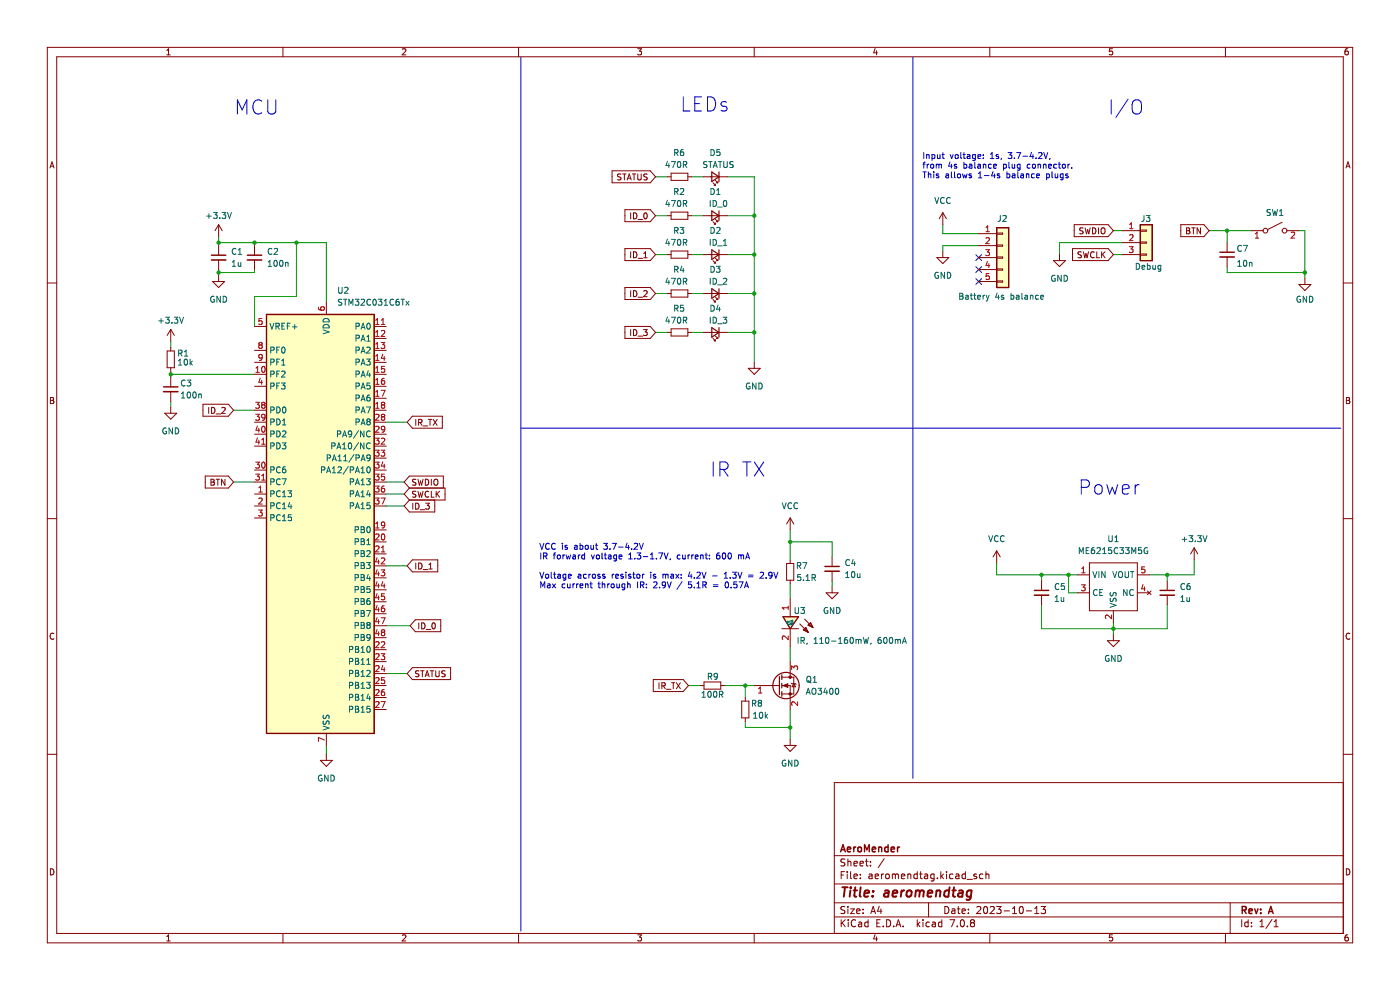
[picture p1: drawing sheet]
<svg xmlns="http://www.w3.org/2000/svg" width="297mm" height="210mm" viewBox="0 0 297 210" stroke-linecap="round" stroke-linejoin="round" font-family="sans-serif">
<g fill="none" stroke="#840000" stroke-width=".21">
<path d="M10 10h277v190h-277zM12 12h273v186h-273zM35.4 11.6h.7M35.4 10.7l.3-.4v1.3M60 10v2M85.4 10.5l.5-.2 .2 .4-.8 .9h.8M110 10v2M135.3 10.3h.8l-.4 .5 .3 .2v.5l-.2 .1-.5-.1M160 10v2M185.6 10.3l-.3 .9h.8M186 10.8v.8M210 10v2"/>
<path d="M236 10.3h-.6l-.1 .7 .6-.1 .1 .6-.2 .1-.5-.1M260 10v2M285.9 10.3l-.3 .1-.2 .2-.1 .8 .3 .2 .4-.1-.1-.6-.3-.1-.3 .3M10.6 35.6l.4-1.3 .5 1.3M10.7 35.3h.6M285.5 35.6l.5-1.3 .4 1.3M285.7 35.3h.6M10 60h2M285 60h2M10.7 84.3h.4l.3 .3-.3 .3 .3 .2v.3l-.2 .2h-.5zM10.7 84.9h.4M285.6 84.3h.5l.2 .3-.2 .3 .2 .2 .1 .3-.3 .2h-.5z"/>
<path d="M285.6 84.9h.5M10 110h2M285 110h2M11.4 134.4a.58 .58 0 0 0-.8 .6 .58 .58 0 0 0 .8 .5M286.4 134.4a.58 .58 0 0 0-.8 .6 .58 .58 0 0 0 .8 .5M10 160h2M285 166h-108v32M285 160h2M10.7 184.3a.66 .66 0 0 1 .7 .6 .66 .66 0 0 1-.7 .7zM35.4 198.7l.3-.4v1.3M35.4 199.6h.7M60 198v2"/>
<path d="M85.4 198.4l.5-.1 .2 .4-.8 .9h.8M110 198v2M135.3 198.3h.8l-.4 .5 .3 .1v.6l-.2 .1-.5-.1M160 198v2M177 194.5h108M177 191.5h108M177 187.5h108M177 181.5h108M178.4 195.1v1.5M178.4 185.6h.5M178.7 195.7l.6 .9M179.2 184.9h-.8v1.5"/>
<path d="M179.2 192.4l-.5-.1-.3 .1v.5l.7 .2 .1 .4-.3 .3-.5-.1M179.2 182.3l-.5-.1-.3 .1v.5l.7 .3 .1 .3-.3 .3-.5-.1M179.3 195.1l-.9 .8M179.7 184.9v.1M179.7 185.4v1M179.9 182.2v1.5M179.9 192.3v.1M179.9 192.8v1M179.9 182.8l.2-.1 .3 .1 .1 .9M179.9 195.1v.1M179.9 195.6v1M180.4 192.8h.8l-.8 1h.8"/>
<path d="M180.4 184.9v1.3l.3 .2M181.2 185.9l.7-.2-.1-.2-.4-.1-.2 .2v.7h.6M181.2 183.2l.7-.1-.1-.3-.4-.1-.2 .2v.7h.6M181.5 195.2a.71 .71 0 0 0-1 .5 .71 .71 0 0 0 .7 .9l.3-.2M181.7 193.3l.7-.2v-.2l-.5-.1-.2 .2 .1 .7h.6M182.2 195.7h.5l.1 .9M182.4 183.2l.8-.1-.1-.3-.4-.1-.3 .2 .1 .7h.6M182.5 186.2v.2M182.5 185.5v.1M182.8 195.9l-.5 .1-.2 .2 .2 .4 .5-.1M183.1 192.9v.1M183.1 193.6v.2"/>
<path d="M183.6 182.7h.6M183.8 182.2v1.3l.4 .2M184.2 195.7l-.5-.1-.3 .3 .2 .6h.6M184.2 195.1v1.5M184.4 185.5h.5l.1 .9M184.7 182.8v.1M184.7 183.5v.2M184.7 193.8l.5-1.5 .5 1.5M184.9 193.4h.7M185 185.7l-.5 .1-.2 .2 .2 .4 .5-.1M185.6 198.2l-.3 1h.8M185.7 185.9l.7-.2-.1-.2-.4-.1-.2 .2v.7h.6"/>
<path d="M186 198.7v.9M186 195.8h.5M186.5 192.2l-.3 1.1h.9M186.7 195.1h-.7v1.5h.7M186.9 192.8v1M187 185.4v1M187.4 196.4v.2M187.4 185.4l-.4 .3M187.6 182.1l-1.3 1.9M187.9 185.5l.3-.1 .4 .1 .1 .6-.2 .2-.3 .1-.3-.2zM188.1 195.1a.76 .76 0 0 1 .9 .7 .76 .76 0 0 1-.9 .8zM189.3 185.5l.4-.1 .2 .2"/>
<path d="M189.3 185.4v1M189.6 196.4v.2M189.9 185.6l.3-.2 .3 .1 .1 .9M189.9 185.6v.8M190.1 196.6l.5-1.5 .5 1.5M190.2 196.2h.7M191.2 185.9l.7-.2v-.2l-.5-.1-.2 .2 .1 .7h.6M191.6 196.4v.2M192.6 185.5l.2-.1 .4 .1v.9M192.6 185.4v1M194.6 184.9v1.5M194.6 185.5l-.4-.1-.3 .3 .1 .6h.6"/>
<path d="M194.6 195.1v1.5M194.7 196l.5 .6M195.1 185.4h.6M195.2 195.6l-.6 .6M195.3 184.9v1.3l.4 .2M195.8 195.1v.1M195.8 195.6v1M196.2 185.5h.5l.1 .9M196.8 185.7l-.5 .1-.2 .2 .2 .4 .5-.1M197 191.5v3M197.2 195.7l-.5-.1-.3 .3 .2 .6h.6M197.8 195.7h.6v.9"/>
<path d="M198.2 185.5l-.5-.1-.3 .3 .2 .6h.6M198.2 185.4v1.2l-.3 .3-.4-.1M198.4 195.9l-.5 .1-.2 .2 .2 .4 .5-.1M198.9 186.2v.2M199.6 184.9v1.5M199.7 185.8l.5 .6M199.8 195.7l-.4-.1-.3 .3 .1 .6h.6M199.8 195.1v1.5M200.2 185.4l-.6 .6M200.4 192.3a.76 .76 0 0 1 .9 .7 .76 .76 0 0 1-.9 .8zM200.8 184.9v.1M200.8 185.4v1"/>
<path d="M201.5 195.1h1l-.6 1.5M201.9 192.9h.6l.1 .9M202.2 185.5l-.5-.1-.3 .3 .2 .6h.6M202.6 193.1l-.5 .1-.2 .2 .2 .4 .5-.1M202.8 185.5h.6v.9M203.1 192.8h.6M203.1 196.4v.2M203.3 192.3v1.3l.4 .2M203.4 185.7l-.5 .1-.2 .2 .2 .4 .5-.1M203.9 195.2l.2-.1a.8 .8 0 0 1 .5 .7 .8 .8 0 0 1-.5 .8l-.4-.6zM204.1 193.3l.7-.2-.1-.2-.4-.1-.2 .2 .1 .7h.5M204.8 185.5l-.4-.1-.3 .3 .1 .6h.6"/>
<path d="M204.8 184.9v1.5M205.2 186.5h1.1M205.2 196.4v.2M205.4 193.6v.2M205.4 192.9v.1M206.2 195.7l-.3 .3v.4l.3 .2 .4-.1 .1-.2v-.4l-.3-.2M206.2 195.7l-.3-.3 .3-.3 .4 .1 .1 .2-.3 .3M206.2 195.7h.2M207.2 185.5l-.4-.1-.2 .2 .1 .2 .5 .2v.3h-.6M207.2 192.4l.6-.1 .3 .4-.9 1.1h.9M208.5 185.5l-.4-.1-.3 .3 .1 .6h.6M208.8 192.4l.2-.1a.8 .8 0 0 1 .5 .7 .8 .8 0 0 1-.5 .8l-.3-.6z"/>
<path d="M209.2 185.5l.2-.1 .3 .1 .1 .9M209.2 184.9v1.5M210 198v2M210.1 192.4l.6-.1 .2 .4-.9 1.1h.9M211.4 192.3h1l-.5 .6 .4 .1v.6l-.2 .2-.7-.2M213 193.2h1.2M214.8 193.8h.9M214.8 192.7l.4-.4v1.5M216.4 192.4l.2-.1a.8 .8 0 0 1 .5 .7 .8 .8 0 0 1-.5 .8l-.4-.6zM217.7 193.2h1.2M219.5 193.8h.9M219.5 192.7l.4-.4v1.5"/>
<path d="M220.9 192.3h.9l-.5 .6 .4 .1v.6l-.2 .2-.6-.2M236 198.3h-.6l-.1 .6h.6l.1 .6-.2 .1-.5-.1M260 198v2M261 191.5v6.5M263.4 195.1v1.5M264.8 195.7l-.4-.1-.3 .3 .1 .6h.6M264.8 195.1v1.5M265.5 196.4v.2M265.5 195.7v.1M267.3 196.6h.8M267.3 195.5l.4-.4v1.5M269.9 195l-1.3 1.9"/>
<path d="M270.3 196.6h.8M270.3 195.5l.4-.4v1.5M285.6 184.3a.66 .66 0 0 1 .8 .6 .66 .66 0 0 1-.8 .7zM285.9 198.3l-.3 .1-.2 .2-.1 .7 .3 .3 .4-.1-.1-.6-.3-.1-.3 .2"/>
</g>
<g fill="none" stroke="#840000" stroke-width=".3">
<path d="M181.1 179.7v1M181.5 179.7l-.4 .3M182 179.8l.3-.1 .4 .1 .1 .6-.2 .2-.3 .1-.3-.2zM186.4 179.8l.2-.1 .4 .1v.9M186.4 179.7v1M188.4 179.8l-.4-.1-.3 .3 .1 .6h.6M188.4 179.2v1.5M190.4 179.7v1M190.8 179.7l-.4 .3M178.3 180.7l.5-1.5 .5 1.5M178.5 180.3h.7M179.8 180.2l.7-.2-.1-.2-.4-.1-.2 .2v.7h.6"/>
<path d="M183.4 180.7v-1.5l.5 1.1 .5-1.1v1.5M185 180.2l.8-.2-.1-.2-.4-.1-.3 .2 .1 .7h.6M189 180.2l.8-.2-.1-.2-.4-.1-.3 .2 .1 .7h.6M263.5 193.1l.7-.1 .2-.2-.1-.4-.8-.1v1.5M263.9 193.1l.5 .7M265 193.3l.7-.2-.1-.2-.4-.1-.2 .2v.7h.6M266.2 192.8l.3 1 .4-1M267.5 193.6v.2M267.5 192.9v.1M269.1 193.8l.5-1.5 .5 1.5M269.2 193.4h.8"/>
</g>
<g fill="none" stroke="#840000" stroke-width=".4">
<path d="M178.7 188.2h1.1M179.3 188.2l-.3 2M180.4 188.9l-.2 1.3M180.5 188.2v.2M181.1 188.9h.7M181.4 188.2l-.2 1.7 .1 .2 .4 .1M182.6 188.2l-.2 1.7 .2 .3M183.4 189.5l.9-.1v-.4h-.8l-.2 .9 .3 .3 .6-.1M185.1 190v.2M185.3 189l-.1 .2M187.7 189h.8l-.1 1.2M188.5 189.4h-.6a.4 .4 0 0 0-.4 .4 .4 .4 0 0 0 .3 .4l.6-.1"/>
<path d="M189.4 189.5l.9-.1v-.4h-.8l-.2 .9 .3 .3 .6-.1M191.3 188.9l-.2 1.3M191.8 188.9l-.4 .1-.2 .3M192.5 189.1l.1-.1a.5 .5 0 0 1 .8 .3l-.1 .5-.2 .3a.5 .5 0 0 1-.8-.3zM194.3 189.1l.6-.2 .2 .3M194.3 188.9l-.2 1.3M195.1 189.2a.5 .5 0 0 1 .8-.2v1.2M195.1 189.2l-.1 1M196.8 189.5l1-.1-.1-.4h-.7l-.2 .9 .2 .3 .6-.1M198.7 189.1l.3-.2 .4 .1v1.2M198.7 188.9l-.2 1.3M201.3 189a.66 .66 0 0 0-.9 .3l-.1 .5 .1 .3h.8"/>
<path d="M201.4 188.2l-.2 2M202 188.9h.8M202.4 188.2l-.2 1.7 .1 .2 .3 .1M203.4 189h.8l-.1 1.2M204.2 189.4h-.6a.4 .4 0 0 0-.4 .4 .4 .4 0 0 0 .3 .4l.7-.1M206.1 189a.66 .66 0 0 0-1 .3l-.1 .5 .2 .3h.8M206.1 188.9l-.2 1.6-.4 .4-.5-.1"/>
</g>
<path d="M166.1 130.8h3.3l-1.8 2.6z" fill="#ffffc2"/>
<path d="M166.1 130.8h3.3l-1.8 2.6z" fill="none" stroke="#840000" stroke-width=".21"/>
<path d="M172 132.1l.5 1-1.1-.5z" fill="#ffffc2"/>
<path d="M172 132.1l.5 1-1.1-.5z" fill="none" stroke="#840000" stroke-width=".21"/>
<path d="M170.4 133.6l.5-.5 .5 1z" fill="#ffffc2"/>
<path d="M170.4 133.6l.5-.5 .5 1z" fill="none" stroke="#840000" stroke-width=".21"/>
<path d="M211.4 48.3h2.6v12.7h-2.6z" fill-rule="evenodd" fill="#ffffc2"/>
<path d="M211.4 48.3h2.6v12.7h-2.6z" fill="none" stroke="#840000" stroke-width=".25"/>
<path d="M241.9 47.7h2.5v7.6h-2.5z" fill-rule="evenodd" fill="#ffffc2"/>
<path d="M241.9 47.7h2.5v7.6h-2.5z" fill="none" stroke="#840000" stroke-width=".25"/>
<path d="M56.5 66.7h22.9v88.9h-22.9z" fill-rule="evenodd" fill="#ffffc2"/>
<g fill="none" stroke="#840000" stroke-width=".25">
<path d="M151 53l1.5 1-1.5 1zM151 44.7l1.5 1.1-1.5 1zM152.5 44.7v2.1M152.5 53v2M56.5 66.7h22.9v88.9h-22.9zM151 61.2l1.5 1.1-1.5 1zM151 69.5l1.5 1-1.5 1zM152.5 61.2v2.1M152.5 69.5v2M165.3 143.5v3.8M165.9 143.1v1.1M165.9 144.9v1"/>
<path d="M165.9 146.7v1"/>
</g>
<path d="M207 56.6l1.2 1.2M207 59.1l1.2 1.2M207 54l1.2 1.3M208.2 56.6l-1.2 1.2M208.2 59.1l-1.2 1.2M208.2 54l-1.2 1.3" fill="none" stroke="#000084" stroke-width=".21"/>
<g fill="none" stroke="#0000c2" stroke-width=".21">
<path d="M110.5 12.1v185.4M193.7 12.1v153M50.4 24.2v-3l1 2.1 1-2.1v3M55.5 21.5a1.12 1.12 0 0 0-1.3-.2 1.12 1.12 0 0 0-.5 1.2 1.27 1.27 0 0 0 .3 1.3 1.27 1.27 0 0 0 1.4 .2l.1-.1M56.8 21.2v2.4l.6 .6 .8-.2 .3-.4v-2.4M145 20.5v3h1.4M147.4 22h1M148.8 20.5h-1.4v3h1.4M150.1 20.5a1.58 1.58 0 0 1 1.7 1 1.58 1.58 0 0 1-.6 1.9l-1.1 .1zM154.1 21.7l-.7-.2-.4 .5 .1 .4 1 .3 .1 .3-.1 .4-.3 .1-.8-.1M195.8 34.8h.5M195.8 36.5h.7"/>
<path d="M196 32.4v1.2M196.2 36.5v1.2M196.3 34.4l-.3 .2v1.1M196.6 32.8v.8M196.6 32.9l.5-.1v.8M196.7 34.8v.9M196.9 37l.5-.1 .1 .8M196.9 36.5v1.2M197.1 34.8l-.4 .3M197.5 35l.2-.2 .3 .2v.6h-.5zM197.7 32.8h.4l.2 .2-.1 .6h-.5M197.7 32.8v1.3"/>
<path d="M198.1 36.5v.1M198.1 36.9v.8M198.6 35l.4-.2 .2 .2M198.6 34.8v.9M198.9 32.8v.8l.5-.1M199.1 36.9h-.3l-.2 .2 .1 .1 .4 .2v.3h-.5M199.2 35l.2-.2 .3 .1v.8M199.2 35v.7M199.4 32.8v.8M199.8 32.8h.5M200 32.4v1.1l.3 .1M200.7 36.9h.5v.8"/>
<path d="M201.2 37.2l-.6 .2 .2 .3h.4M201.5 34.3l-.3 1h.8M201.6 32.8l.3 .8 .3-.8M201.8 34.8v.9M201.8 36.5v1l.2 .2M202.5 36.5v1l.2 .2M202.7 32.9l.2-.1 .3 .1v.7l-.5-.1zM202.9 34.9l-.3-.1-.2 .2 .1 .2 .4 .1v.3h-.5M203.2 37l.1-.1 .4 .1-.1 .7-.4-.1zM203.8 32.4v1.1l.2 .1M204.2 36.9l.2 .8 .3-.6 .2 .6 .3-.8M204.3 32.8h.5"/>
<path d="M204.5 32.4v1.1l.3 .1M204.5 34.9l.4-.1 .2 .3-.1 .5h-.5M204.5 34.4v1.3M205.2 32.8h.5l.1 .8M205.6 34.9h.5l.1 .8M205.8 33.1l-.6 .2 .1 .3h.5M206.1 36.9h-.3l-.2 .2v.1l.5 .2v.3h-.5M206.2 35.1l-.6 .3 .2 .3 .4-.1M206.8 34.4v1.1l.2 .2M206.9 32.8h-.4l-.2 .2 .1 .6h.5M206.9 32.8v1l-.2 .3-.3-.1M207.5 33.2l.6-.1-.1-.3h-.4l-.1 .2v.6h.5"/>
<path d="M207.5 34.9h.4l.1 .8M207.6 37.7h.7M207.6 36.8l.3-.3v1.2M208 35.1l-.6 .3 .2 .3 .4-.1M208.6 33.5v.1M208.6 35l.5-.1v.8M208.6 32.8v.2M208.6 34.8v.9M208.8 37.2h1M210.1 32.7l.4-.3v1.2M210.1 33.6h.7M210.3 34.9l-.4-.1-.2 .3 .1 .5h.5"/>
<path d="M210.7 36.4l-.3 .9h.7M210.8 35.3l.6-.2-.1-.2-.3-.1-.2 .2v.6h.5M211 36.9v.8M211.8 32.8h-.3l-.2 .2 .1 .2 .4 .1v.3h-.5M212.1 36.9h-.4l-.1 .2v.1l.5 .2v.3h-.5M212.5 33.6l-.1 .2M212.9 34.9l.4-.1 .2 .3-.1 .5h-.5M212.9 34.8v1.3M213.6 36.9h.4l.2 .2-.1 .6h-.5M213.6 36.5v1.2M213.9 32.4h.8l-.5 .4 .4 .2v.5l-.2 .1-.5-.1M214 34.4v1.1l.2 .2"/>
<path d="M214.7 34.8l.1 .8h.5M214.8 36.9h.5v.8M215.2 33.5v.1M215.3 34.8v.9M215.3 37.2l-.6 .2 .2 .3h.4M215.7 32.4h.8l-.5 1.2M215.9 36.5v1l.2 .2M216.4 34.9l-.4-.1-.2 .3 .1 .5h.5M216.4 34.8v1.1l-.2 .2-.3-.1M216.6 36.9h.5v.8M217 33.2h1M217.1 37.2l-.6 .2 .2 .3h.4"/>
<path d="M217.7 37l.5-.1 .1 .8M217.7 36.9v.8M218.5 34.9l-.3-.1-.3 .3 .1 .5h.5M218.8 32.3l-.3 .9h.8M219.1 35l.1-.2 .4 .2-.1 .6h-.4zM219.1 32.8v.8M219.4 36.9h-.3l-.3 .2 .1 .6h.5M219.8 33.5v.1M219.9 37.3l.6-.1v-.3h-.4l-.2 .2 .1 .6h.5M220.2 35l.5-.1 .1 .8M220.2 34.8v.9M220.3 32.5l.5-.1 .3 .3-.8 .9h.8"/>
<path d="M221.4 35l.4-.1 .1 .8M221.4 34.8v.9M221.4 32.4l.4 1.2 .5-1.2M222 36.9h.4l.2 .2-.1 .6h-.5M222 36.9v1.2M222.5 35.3l.6-.2-.1-.2-.4-.1-.1 .2v.6h.5M222.8 33.6l-.2 .2M223.2 36.5v1l.2 .2M223.8 36.9l.1 .8 .5-.1M224.1 34.9l-.3-.1-.3 .3 .2 .5h.4M224.4 36.9v.8M224.5 34.8h.5"/>
<path d="M224.7 34.4v1.1l.3 .2M225.4 35l.2-.2 .4 .2-.1 .6h-.5zM225.5 36.9h-.3l-.3 .2 .1 .6h.5M225.5 36.9v1l-.2 .2h-.3M226.6 34.8v.9M226.6 36.9h-.3l-.2 .2v.1l.5 .2v.3h-.5M226.9 34.8l-.3 .3M227.3 35.6v.1M235.7 21.2v3M239.3 21l-2.6 3.9M240.3 21.6a1.01 1.01 0 0 1 1.2-.4 1.01 1.01 0 0 1 .7 1v1a1 1 0 0 1-1 1 1 1 0 0 1-1-1zM110.5 90.8h173.9"/>
<path d="M151.3 98v3M152.7 99.6h1.2a.81 .81 0 0 0 .6-.8 .81 .81 0 0 0-.6-.8h-1.2v3M153.4 99.6l1 1.4M157.6 98h1.7M158.4 98v3M160 98l2 3M162 98l-2 3M114.5 115.2l.5 1.3 .4-1.3M114.7 117.3v1.3M115.3 118l.6-.1 .1-.5-.7-.1v1.3M115.6 118l.4 .6M116.5 115.4a.56 .56 0 0 0-.8 .5 .56 .56 0 0 0 .8 .5"/>
<path d="M117.4 117.7h.5M117.8 115.4a.56 .56 0 0 0-.8 .5 .56 .56 0 0 0 .8 .5M117.9 117.3l-.3 .2v1.1M118.3 117.8l.2-.1 .3 .1v.7l-.5-.1zM119.3 115.2v.2M119.3 115.7v.8M119.4 117.7v.9M119.8 117.7l-.4 .3M120.1 117.7l.2 .9 .3-.6 .2 .6 .3-.9M120.3 115.7h-.3l-.2 .2 .1 .1 .4 .2v.3h-.5M121.5 117.8h.5l.1 .8M121.9 115.7h.5v.8"/>
<path d="M122.1 118l-.6 .3 .2 .3 .4-.1M122.4 116l-.6 .2 .2 .3h.4M122.7 117.7v.9M123.1 115.7h.3l.3 .2-.2 .6h-.4M123.1 115.2v1.3M123.1 117.7l-.4 .3M124 117.8l-.3-.1-.3 .3 .1 .5h.5M124 117.3v1.3M124.2 115.8l.2-.1 .3 .1v.7l-.5-.1zM125.4 115.7v.8l.5-.1M125.5 117.7l.3 .9 .3-.9M125.9 115.7v.8"/>
<path d="M126.3 115.7h.5M126.5 115.2v1.1l.3 .2M126.6 117.8l.1-.1 .4 .1-.1 .7-.4-.1zM127.7 117.3v1.1l.2 .2M128.1 115.2h.8l-.5 .5 .4 .2v.5l-.2 .1-.5-.1M128.2 117.7h.5M128.4 117.3v1.1l.3 .2M129.1 117.8h.5v.8M129.4 116.4v.1M129.6 118l-.6 .3 .2 .3 .4-.1M129.9 115.2h.8l-.5 1.3M130.8 117.8l-.4-.1-.2 .3 .1 .5h.5"/>
<path d="M130.8 117.7v1l-.2 .3-.4-.1M131.2 116h1M131.3 118.1l.6-.1v-.2l-.4-.1-.2 .2 .1 .6h.5M133 115.2l-.3 .9h.8M133.3 115.7v.8M133.4 118.6h.7M133.4 117.7l.4-.4v1.3M134 116.4v.1M134.5 115.4l.5-.2 .3 .4-.8 .9h.8M134.7 118.4v.2M135.1 117.3h.8l-.4 .5 .4 .1v.5l-.2 .2-.6-.2M135.6 115.2l.5 1.3 .4-1.3"/>
<path d="M136.5 118.1h.9M138 118.6h.7M138 117.7l.3-.4v1.3M139.3 118.4v.2M139.7 117.3h.9l-.6 1.3M140.9 117.3l.4 1.3 .4-1.3M142.2 118.5l-.1 .2M144.3 117.8l-.4-.1-.2 .3 .1 .5h.5M144.8 117.7l.1 .8 .5-.1M145.4 117.7v.9M146 117.7v.9M146.3 117.7l-.3 .3"/>
<path d="M146.8 117.7v.9M147.1 117.7l-.3 .3M147.5 118.1l.6-.1-.1-.2-.3-.1-.2 .2v.6h.5M148.6 117.8h.5l.1 .8M148.6 117.7v.9M149.6 117.7h.5M149.8 117.3v1.1l.3 .2M150.5 118.4v.2M150.5 117.8v.1M152.6 117.3l-.3 .1-.2 .2-.1 .7 .3 .3 .4-.2-.1-.6h-.3l-.3 .2M153.3 117.4l.2-.1a.68 .68 0 0 1 .5 .6 .68 .68 0 0 1-.5 .7l-.3-.5zM154.6 117.4l.1-.1a.68 .68 0 0 1 .5 .6 .68 .68 0 0 1-.5 .7l-.3-.5z"/>
<path d="M156.7 117.8l.3-.1 .2 .2M156.7 117.7v.9M157.2 117.9l.2-.2 .3 .1 .1 .8M157.2 117.9v.7M158.2 118.6l.4-1.3 .4 1.3M158.3 118.2h.6M229.4 103.4h1.1a.81 .81 0 0 0 .6-.8 .81 .81 0 0 0-.6-.8h-1.1v3M232.4 103.1a.81 .81 0 0 1 .8-.3 .81 .81 0 0 1 .6 .6v.8a.81 .81 0 0 1-.8 .6 .81 .81 0 0 1-.8-.6v-.8zM234.8 102.8l.6 2 .6-1.4 .5 1.4 .6-2M238.1 103.8l1.4-.3-.1-.6-.9-.1-.4 .4v1.2l.1 .3 .3 .1 .9-.1M240.8 102.8v2M241.7 102.8a.77 .77 0 0 0-.9 .6"/>
<path d="M114.5 121.4l.5 1.3 .4-1.3M114.7 124.7v-1.3l.4 .9 .5-.9v1.3M115.8 121.9l.2-.1 .3 .1v.7l-.5-.1zM116.2 123.9h.4l.1 .8M116.7 124.2l-.6 .2 .2 .3 .4-.1M116.9 121.4v1.1l.2 .2M117.2 123.8l.7 .9M117.4 121.8h.5M117.6 121.4v1.1l.3 .2M117.9 123.8l-.7 .9M118.3 121.9h.5l.1 .8M118.9 122.1l-.6 .2 .2 .4 .4-.1"/>
<path d="M119.8 123.9l-.3-.1-.3 .3 .2 .5h.4M120 121.9l-.3-.1-.3 .2 .1 .6h.5M120 121.8v1l-.2 .3-.3-.1M120.4 123.8l.1 .8h.4M120.6 122.2l.6-.1-.1-.2-.3-.1-.2 .2v.6h.5M120.9 123.8v.9M121.5 123.8v.9M121.9 123.8l-.4 .3M122.3 123.8v.9M122.7 121.9h.5v.8M122.7 123.8l-.4 .3M123.1 124.3l.6-.1-.1-.3-.4-.1-.1 .2v.6h.5"/>
<path d="M123.2 122.1l-.6 .2 .2 .4 .4-.1M124.2 124l.5-.1v.8M124.2 123.8v.9M124.4 121.9l-.4-.1-.2 .2 .1 .6h.5M124.9 121.8v.9M125.2 123.8h.5M125.3 121.8l-.4 .2M125.4 123.4v1.1l.3 .2M125.8 121.9l.3-.1 .2 .2v.4l-.2 .3-.4-.3zM126.9 123.8h.4M127 123.4v1.1l.3 .2M127.3 121.9l-.3-.1-.2 .2 .1 .2 .4 .1v.3h-.5"/>
<path d="M127.8 124l.5-.1v.8M127.8 123.4v1.3M128.3 121.9l-.3-.1-.2 .2 .1 .2 .4 .1v.3h-.5M128.9 123.8v.9M129.3 123.8l-.4 .3M129.7 124l.2-.2 .3 .2v.6h-.5zM129.9 121.8v.9M130.2 121.8l-.3 .2M130.6 122.2l.6-.1v-.2l-.4-.1-.2 .2 .1 .6h.5M130.9 123.8v.8h.5M131.4 123.8v.9M132.2 121.9l-.3-.1-.2 .2 .1 .2 .4 .1v.3h-.5"/>
<path d="M132.5 123.9l-.3-.1-.3 .3 .2 .5h.4M132.5 123.8v1.1l-.2 .2h-.3M132.8 121.4v.1M132.8 121.8v.9M133.1 124l.5-.1 .1 .8M133.1 123.4v1.3M133.8 121.9l-.3-.1-.2 .2 .1 .2 .4 .1v.3h-.5M134.2 121.8h.5M134.4 121.4v1.1l.3 .2M135.1 121.9l.2-.1 .4 .1-.1 .7-.5-.1zM135.3 123.4v1.3M135.9 124.1l.6-.1v-.5l-.6-.1v1.3"/>
<path d="M136.2 124.1l.4 .6M136.3 121.8v.9M136.7 121.8l-.4 .2M137.1 124.6v.1M137.1 123.9v.1M138 121.4v.1M138 121.8v.9M138.7 123.5l.4-.1 .3 .4-.8 .9h.8M139.1 121.9l-.3-.1-.2 .2 .1 .2 .4 .1v.3h-.5M139.9 124.6v.1M140.6 121.9l.4-.1 .2 .2M140.6 121.8v.9"/>
<path d="M141.2 124l-.3 .2h-.3l-.1-.7 .4-.1 .3 .3-.1 .7-.2 .2-.3 .1M141.2 122l.2-.2 .3 .1v.8M141.2 122v.7M141.6 123.4l.4 1.3 .4-1.3M142.3 121.9h.5l.1 .8M142.9 122.1l-.6 .2 .2 .4 .4-.1M143.4 121.8l.6 .9M144 121.8l-.6 .9M144.5 121.9v.1M144.5 122.5v.2M144.7 123.4l-1.1 1.6M146.3 121.3l-.3 .9h.8"/>
<path d="M146.6 121.8v.9M146.7 123.4h-.6l-.1 .6h.6l.1 .6-.2 .1-.5-.1M147.3 124.6v.1M147.3 122.5v.2M147.8 123.8l.4-.4v1.3M147.8 124.7h.8M147.8 121.5l.5-.1 .3 .3-.8 1h.8M148.9 121.4l.5 1.3 .4-1.3M149.1 124.1l.6-.1 .1-.5-.7-.1v1.3M149.4 124.1l.4 .6M151.2 122.2h.9M151.3 124h1"/>
<path d="M151.3 124.4h1M153.6 122.7h.8M153.6 121.7l.4-.3v1.3M153.9 123.5l.2-.1a.68 .68 0 0 1 .5 .7 .68 .68 0 0 1-.5 .6l-.3-.5zM154.9 122.5v.2M155.1 124.6v.1M155.4 121.4h.8l-.4 .5 .3 .1v.5l-.2 .2-.5-.2M156.3 123.4h-.6l-.1 .6h.6l.1 .6-.2 .1-.5-.1M156.5 121.4l.5 1.3 .4-1.3M156.8 123.4h.8l-.5 1.3M157.9 124.7l.5-1.3 .4 1.3M158.1 124.3h.6"/>
<path d="M158.8 122h1M158.8 122.3h1M161.3 121.5l.4-.1 .3 .3-.8 1h.8M162.5 122.5v.2M163.8 121.9l-.2 .3-.4-.1-.1-.6 .5-.1 .2 .2-.1 .7-.1 .3-.4 .1M164.2 121.4l.4 1.3 .4-1.3"/>
</g>
<g fill="none" stroke="#009600" stroke-width=".21">
<path d="M139.1 37.5h2.5M146.7 37.5h2.5M154.3 37.5h5.7v39.4M46.4 50.2v1.9M46.4 57.2v1.3M46.4 51.5h22.8v12.7M54 51.5v.6M54 57.2v.6h-7.6M62.9 51.5v11.4h-8.9v6.3M139.1 45.8h2.5M139.1 54h2.5M146.7 45.8h2.5"/>
<path d="M146.7 54h2.5M154.3 45.8h5.7M154.3 54h5.7M200 47.7v1.9h7.6M207.6 52.1h-7.6v1.3M236.2 54h1.9M236.2 48.9h1.9M238.1 51.5h-13.3v2.5M256.5 48.9h8.9M260.3 56.5v1.3h16.5M260.3 48.9v2.6M275.6 48.9h1.2v10.2"/>
<path d="M36.2 72.4v1.3M36.2 78.8v1.2M36.2 79.4h17.8M139.1 62.3h2.5M139.1 70.5h2.5M146.7 62.3h2.5M146.7 70.5h2.5M154.3 62.3h5.7M154.3 70.5h5.7M36.2 85.1v1.3M49.6 87h4.4M81.9 89.6h4.5"/>
<path d="M49.6 102.3h4.4M81.9 102.3h3.8M81.9 104.8h3.8M81.9 107.3h3.8M167.6 112.4v6.4M167.6 115h8.9v3.1M211.4 119.4v2.5h17.2M253.3 118.8v3.1h-9.5M81.9 132.7h5.1M81.9 120h4.5M167.6 123.8v3.2M167.6 137.2v3.1"/>
<path d="M176.5 123.2v1.3M221 121.9v1.3M221 128.3v5.1h26.6v-5.1M226.7 121.9v3.8h1.9M236.2 132.1v2.5M247.6 121.9v1.3M69.2 158.1v1.9M81.9 142.9h4.5M146 145.4h2.6M153.7 145.4h6.3M158.1 153v1.3h9.5M158.1 145.4v2.6"/>
<path d="M167.6 150.5v6.4"/>
</g>
<g fill="none" stroke="#840000" stroke-width=".21">
<path d="M129.8 36.2h8.2l1.1 1.3-1.1 1.3h-8.2zM131.7 37h-.6v.4l.5 .2 .1 .3-.2 .3-.5-.1M132.1 36.9h.7M132.5 36.9v1.3M133.1 38.2l.4-1.3 .4 1.3M133.2 37.8h.6M134.2 36.9h.7M134.5 36.9v1.3M135.3 36.9v1l.2 .3 .4-.1 .1-.2v-1M137.3 37h-.7v.4l.6 .2 .1 .3-.2 .3-.5-.1M45.1 59.7h2.5l-1.2 1.3zM46.4 47.7v2.5"/>
<path d="M46.4 52.1v2M46.4 55.2v2M46.4 58.5v1.2M46.4 47.7l-.8 1.2M46.4 47.7l.7 1.2M54 52.1v2M54 55.2v2M132.6 44.5h5.4l1.1 1.3-1.1 1.2h-5.4zM132.6 52.7h5.4l1.1 1.3-1.1 1.3h-5.4zM133.8 45.2v1.2M133.8 53.4v1.3M134.4 45.2a.64 .64 0 0 1 .7 .6 .64 .64 0 0 1-.7 .6z"/>
<path d="M134.4 53.4a.64 .64 0 0 1 .7 .6 .64 .64 0 0 1-.7 .7zM135.4 46.5h.9M135.4 54.8h.9M136.6 54.7h.7M136.6 53.8l.3-.4v1.3M136.7 45.3l.2-.1a.68 .68 0 0 1 .4 .6 .68 .68 0 0 1-.4 .6l-.3-.5zM141.6 54h.8M141.6 45.8h.8M142.4 53.2h3.5v1.6h-3.5zM142.4 45h3.5v1.5h-3.5zM145.9 54h.8M145.9 45.8h.8"/>
<path d="M149.2 54h5.1M149.2 45.8h5.1M151.3 55.3l.5 .5M151.3 47l.5 .5M151.5 55.8h.3M151.5 47.5h.3M151.8 54.8l.5 .5M151.8 47.3v.2M151.8 55.5v.3M151.8 46.5l.5 .5M152 47h.3M152 55.3h.3"/>
<path d="M152.3 46.8v.2M152.3 55v.3M227.5 52.7h7.6l1.1 1.3-1.1 1.3h-7.6zM227.9 47.7h7.2l1.1 1.2-1.1 1.3h-7.2zM229.4 53.5h-.7v.4l.6 .2 .1 .3-.2 .3-.5-.1M229.8 48.4l-.7 .1v.3l.5 .3 .2 .3-.3 .2-.5-.1M229.8 53.4l.3 1.3 .3-.9 .2 .9 .3-1.3M230.2 48.3l.3 1.3 .2-.9 .3 .9 .3-1.3M231.8 48.3a.64 .64 0 0 1 .7 .7 .64 .64 0 0 1-.7 .6zM232.1 53.5a.56 .56 0 0 0-.8 .5 .56 .56 0 0 0 .8 .6M232.7 53.4v1.3h.6M233 48.3v1.3"/>
<path d="M233.6 48.5l.3-.2a.43 .43 0 0 1 .5 .5v.4a.42 .42 0 0 1-.4 .4 .42 .42 0 0 1-.4-.4zM233.7 53.4v1.3M233.9 54l.5 .7M234.4 53.4l-.7 .7M250.5 47.7h4.9l1.1 1.2-1.1 1.3h-4.9zM251.7 48.3h.4l.3 .3-.3 .3 .3 .2v.3l-.2 .2h-.5zM251.7 48.9h.4M252.8 48.3h.7M253.2 48.3v1.3M254.7 48.3v1.3l-.7-1.3v1.3M36.2 69.9l-.7 1.2M36.2 69.9v2.5"/>
<path d="M36.2 69.9l.8 1.2M132.6 61h5.4l1.1 1.3-1.1 1.2h-5.4zM132.6 69.2h5.4l1.1 1.3-1.1 1.3h-5.4zM133.8 61.7v1.2M133.8 69.9v1.3M134.4 61.7a.64 .64 0 0 1 .7 .6 .64 .64 0 0 1-.7 .6zM134.4 69.9a.64 .64 0 0 1 .7 .6 .64 .64 0 0 1-.7 .7zM135.4 71.3h.9M135.4 63.1h.9M136.5 69.9h.8l-.4 .5 .3 .1v.6l-.1 .1-.6-.1M136.6 61.8l.5-.1 .2 .3-.8 .9h.8M141.6 62.3h.8"/>
<path d="M141.6 70.5h.8M142.4 69.8h3.5v1.5h-3.5zM142.4 61.5h3.5v1.5h-3.5zM145.9 62.3h.8M145.9 70.5h.8M149.2 62.3h5.1M149.2 70.5h5.1M151.3 63.5l.5 .5M151.3 71.8l.5 .5M151.5 64h.3M151.5 72.3h.3M151.8 63.8v.2"/>
<path d="M151.8 72v.3M151.8 63l.5 .5M151.8 71.3l.5 .5M152 71.8h.3M152 63.5h.3M152.3 63.3v.2M152.3 71.5v.3M43.1 85.7h5.3l1.2 1.3-1.2 1.3h-5.3zM44.3 86.4v1.3M44.9 86.4a.64 .64 0 0 1 .7 .7 .64 .64 0 0 1-.7 .6zM45.8 87.8h1M47.1 86.5l.4-.1 .3 .4-.8 .9h.8"/>
<path d="M87.5 88.3h6.3v2.5h-6.3l-1.1-1.2zM88.2 89v1.2M88.8 89.6h.6l.1-.5-.7-.1v1.2M89.1 89.6l.4 .6M89.8 90.3h.9M90.9 89h.7M91.2 89v1.2M91.9 89l.8 1.2M92.7 89l-.8 1.2M43.5 101h4.9l1.2 1.3-1.2 1.2h-4.9zM44.8 101.7h.4l.2 .2-.2 .4 .2 .1 .1 .3-.3 .2h-.4zM44.8 102.3h.4"/>
<path d="M45.8 101.7h.8M46.2 101.7v1.2M47.7 101.7v1.2l-.7-1.2v1.2M86.9 103.5l-1.2-1.2 1.2-1.3h7.1v2.5M86.9 103.5h7.5v2.6h-7.5M86.9 103.5l-1.2 1.3 1.2 1.3M86.9 106.1l-1.2 1.2 1.2 1.3h5.3v-2.5M87.5 118.8h5.4v2.5h-5.4l-1.1-1.3zM87.6 106.7v1.3M88.2 106.7a.64 .64 0 0 1 .7 .7 .64 .64 0 0 1-.7 .6zM88.2 119.4v1.3M88.2 101.7l-.6 .1v.3l.5 .3 .1 .3-.2 .2h-.5"/>
<path d="M88.2 104.3h-.6v.4l.5 .2 .1 .3-.2 .3-.5-.1M88.7 104.2l.3 1.3 .2-.9 .2 .9 .3-1.3M88.7 101.7l.3 1.2 .2-.9 .2 .9 .3-1.2M88.8 119.4a.64 .64 0 0 1 .7 .7 .64 .64 0 0 1-.7 .6zM89.1 108.1h1M90.2 101.7a.64 .64 0 0 1 .8 .6 .64 .64 0 0 1-.8 .6zM90.3 106.7h.8l-.4 .5 .3 .1v.6l-.2 .1-.5-.1M91 104.3a.56 .56 0 0 0-.8 .5 .56 .56 0 0 0 .8 .5M91 119.8l.3-.4v1.3M91.5 104.2v1.3h.6M91.5 101.7v1.2M92.1 101.8l.2-.1a.43 .43 0 0 1 .6 .4v.4a.42 .42 0 0 1-.4 .4 .42 .42 0 0 1-.5-.4z"/>
<path d="M92.5 104.2v1.3M92.7 104.7l.6 .8M93.3 104.2l-.8 .7M166.9 119.5h1.5v3.6h-1.5zM167.6 109.9l-.7 1.2M167.6 109.9v2.5M167.6 118.8v.7M167.6 109.9l.8 1.2M211.4 116.9l-.7 1.2M211.4 116.9v2.5M211.4 116.9l.8 1.2M231.1 119.4h10.2v10.2h-10.2z"/>
<path d="M253.3 116.2l-.7 1.3M253.3 116.2v2.6M253.3 116.2l.8 1.3M88.1 131.5h5.4v2.5h-5.4l-1.1-1.3zM88.8 132.1v1.3M89.4 132.1a.64 .64 0 0 1 .8 .7 .64 .64 0 0 1-.8 .6zM89.8 120.8h.9M90.4 133.5h1M91 120.7h.7M91.8 132.2l.1-.1a.68 .68 0 0 1 .5 .7 .68 .68 0 0 1-.5 .6 .84 .84 0 0 1-.1-1.2zM167.6 123.1v.7M175.3 125.7h2.5l-1.3 1.3z"/>
<path d="M176.5 124.5v1.2M221 123.2v2M221 126.3v2M228.6 121.9h2.5M228.6 125.7h2.5M234.9 135.9h2.6l-1.3 1.3zM236.2 129.6v2.5M236.2 134.6v1.3M241.3 121.9h2.5M241.3 125.7h2.5M243.4 125.4l.8 .7M244.2 125.4l-.8 .7"/>
<path d="M247.6 123.2v2M247.6 126.3v2M87.5 141.6h8.1v2.6h-8.1l-1.1-1.3zM88.9 142.3l-.7 .1v.4l.5 .2 .2 .3-.3 .3-.5-.1M89.2 142.3h.8M89.6 142.3v1.3M90.2 143.6l.4-1.3 .4 1.3M90.3 143.2h.6M91.3 142.3h.7M91.7 142.3v1.3M92.4 142.3v1l.3 .3 .3-.1 .2-.2v-1M94.4 142.3l-.6 .1v.4l.5 .2 .1 .3-.2 .3-.5-.1"/>
<path d="M138.6 144.2h6.3l1.1 1.2-1.1 1.3h-6.3zM139.8 144.8v1.3M140.4 145.5l.6-.1 .1-.5-.7-.1v1.3M140.7 145.5l.4 .6M141.4 146.2h.9M142.5 144.8h.7M142.8 144.8v1.3M143.5 144.8l.8 1.3M144.3 144.8l-.8 1.3M148.6 145.4h.8M149.4 144.7h3.5v1.5h-3.5zM152.9 145.4h.8"/>
<path d="M157.3 148.7h1.6v3.6h-1.6zM158.1 148v.7M158.1 152.3v.7M162.6 145.4h2.7M165.9 145.4h1.7v2.6M165.9 143.6h2.5v3.6h-2.5M167.6 142.9v.7"/>
</g>
<g fill="none" stroke="#006464" stroke-width=".21">
<path d="M150.8 40a.64 .64 0 0 1 .8 .6 .64 .64 0 0 1-.8 .7zM43.8 45.9h1M44.3 45.4v.9M45.3 45.1h.8l-.4 .4 .3 .2v.5l-.2 .1-.5-.1M46.6 46.2v.1M47.1 45.1h.8l-.4 .4 .3 .2v.5l-.2 .1-.5-.1M48.3 45.1l.4 1.2 .4-1.2M49.3 56.5h.7M49.3 55.6l.3-.4v1.3M50.1 52.8a.56 .56 0 0 0-.8 .5 .56 .56 0 0 0 .8 .5M50.5 55.7l.1 .7h.5M50.5 54h.8"/>
<path d="M50.5 53.1l.4-.4v1.3M51.1 55.7v.8M56.9 56.5h.7M56.9 55.6l.4-.4v1.3M57.7 52.8a.56 .56 0 0 0-.8 .5 .56 .56 0 0 0 .8 .5M58.2 52.8l.4-.1 .3 .4-.8 .9h.8M58.2 55.3l.2-.1a.68 .68 0 0 1 .4 .7 .68 .68 0 0 1-.4 .6l-.3-.5zM59.4 55.3l.2-.1a.68 .68 0 0 1 .5 .7 .68 .68 0 0 1-.5 .6l-.3-.5zM60.6 55.7v.8M60.6 55.8l.5-.1v.8M141.6 50.7l-.3 .9h.8M141.6 42.5l-.3 .9h.8"/>
<path d="M141.6 59l-.3 .9h.8M141.9 42.9v.9M141.9 51.2v.8M141.9 59.5v.8M142.4 50.8h.9l-.6 1.2M142.4 59h.9l-.6 1.3M142.4 42.5h.9l-.6 1.3M143.1 57.2l.6-.1 .1-.5-.7-.1v1.3M143.1 48.9l.6-.1 .1-.4-.7-.2v1.3M143.1 40.7l.6-.1 .1-.5-.7-.1v1.3M143.4 40.7l.5 .6M143.4 48.9l.5 .6"/>
<path d="M143.4 57.2l.5 .6M143.8 50.9l.2-.1a.68 .68 0 0 1 .4 .6 .68 .68 0 0 1-.4 .6l-.3-.4zM143.8 59.2l.2-.2a.68 .68 0 0 1 .4 .7 .68 .68 0 0 1-.4 .6l-.3-.5zM143.9 42.6l.1-.1a.68 .68 0 0 1 .4 .7 .68 .68 0 0 1-.4 .6 .84 .84 0 0 1-.1-1.2zM144.3 48.2h.8l-.5 .5 .4 .1v.6l-.2 .1-.5-.1M144.3 40.1l.5-.1 .3 .3-.8 1h.8M144.6 56.4l-.3 .9h.8M144.9 56.9v.9M145 43.2l.6-.1v-.5l-.6-.1v1.3M145 51.4h.6v-.5l-.6-.1v1.2M145 59.7l.6-.1v-.4l-.6-.2v1.3M145.3 43.2l.4 .6"/>
<path d="M145.3 51.4l.4 .6M145.3 59.7l.4 .6M150.7 42.5v1.3M150.7 50.8v1.2M150.7 59v1.3M150.8 56.5a.64 .64 0 0 1 .8 .6 .64 .64 0 0 1-.8 .7zM150.8 48.2a.64 .64 0 0 1 .8 .7 .64 .64 0 0 1-.8 .6zM151.3 42.5a.64 .64 0 0 1 .7 .7 .64 .64 0 0 1-.7 .6zM151.3 50.8a.64 .64 0 0 1 .7 .6 .64 .64 0 0 1-.7 .6zM151.3 59a.64 .64 0 0 1 .7 .7 .64 .64 0 0 1-.7 .6zM152 56.5h.8l-.5 .5 .4 .1v.5l-.2 .2-.5-.2M152 48.4l.5-.2 .3 .4-.8 .9h.8"/>
<path d="M152 41.3h.8M152 40.3l.4-.3v1.3M152.2 52.2h1M152.2 43.9h1M153.5 52h.7M153.5 51.1l.3-.3v1.2M153.5 59.2l.4-.2 .3 .4-.8 .9h.8M153.6 42.6l.2-.1a.68 .68 0 0 1 .4 .7 .68 .68 0 0 1-.4 .6l-.3-.5zM33.7 68.1h1M34.2 67.6v1M35.1 67.3h.8l-.4 .5 .4 .1v.5l-.2 .2-.6-.2M36.5 68.4v.2"/>
<path d="M36.9 67.3h.8l-.4 .5 .4 .1v.5l-.2 .2-.6-.2M38.1 67.3l.4 1.3 .4-1.3M45.4 62.9a.58 .58 0 0 0-.7 .6 .58 .58 0 0 0 .8 .5v-.4h-.3M46.7 62.8v1.3l-.7-1.3v1.3M47.3 62.8a.64 .64 0 0 1 .8 .7 .64 .64 0 0 1-.8 .6zM141.6 67.2l-.3 .9h.8M141.9 67.7v.9M142.4 67.3h.9l-.6 1.3M143.1 65.4l.6-.1 .1-.4-.7-.2v1.3M143.4 65.4l.5 .6M143.8 67.4l.2-.1a.68 .68 0 0 1 .4 .6 .68 .68 0 0 1-.4 .7l-.3-.5zM145 67.9h.6v-.5l-.6-.1v1.3"/>
<path d="M145 64.7h-.6l-.1 .6h.6l.1 .6-.2 .1-.5-.1M145.3 67.9l.4 .7M150.7 67.3v1.3M150.8 64.7a.64 .64 0 0 1 .8 .7 .64 .64 0 0 1-.8 .6zM151.3 67.3a.64 .64 0 0 1 .7 .6 .64 .64 0 0 1-.7 .7zM152.2 60.4h1M152.2 68.7h1M152.3 64.7l-.3 .9h.8M152.6 65.2v.8M153.4 67.3h.8l-.4 .5 .3 .1v.5l-.2 .2-.5-.2M165.9 106.6l.5 1.3 .4-1.3M167.9 106.8a.56 .56 0 0 0-.8 .5 .56 .56 0 0 0 .8 .5"/>
<path d="M169.2 106.8a.56 .56 0 0 0-.8 .5 .56 .56 0 0 0 .8 .5M170.3 119.3h.9l-.6 1.3M209.7 113.6l.5 1.3 .4-1.3M211.7 113.7a.56 .56 0 0 0-.8 .6 .56 .56 0 0 0 .8 .5M213 113.7a.56 .56 0 0 0-.8 .6 .56 .56 0 0 0 .8 .5M229 117.4v-1.2l.4 .9 .4-.9v1.2M230.4 116.8h.4M231 116.2h-.6v1.2h.6M232.1 116.2h-.3l-.2 .3-.1 .7 .3 .2 .4-.1-.1-.6-.3-.1-.3 .3M232.7 116.3l.5-.1 .2 .3-.7 .9h.7M233.9 116.5l.4-.3v1.2M233.9 117.4h.8"/>
<path d="M235.2 113.6v1.1l.3 .2 .3-.1 .2-.1v-1.1M235.8 116.2h-.6l-.1 .6 .6-.1 .1 .6-.2 .1-.5-.1M236.5 114.9h.7M236.5 114l.4-.4v1.3M237.1 116.3a.56 .56 0 0 0-.8 .5 .56 .56 0 0 0 .8 .5M237.6 116.2h.7l-.4 .4 .4 .2v.5l-.2 .1-.5-.1M238.8 116.2h.8l-.5 .4 .4 .2v.5l-.2 .1-.5-.1M240.1 117.4v-1.2l.4 .9 .4-.9v1.2M242.2 116.2h-.7v.6l.6-.1 .1 .6-.2 .1-.5-.1M243.4 116.2a.58 .58 0 0 0-.7 .6 .58 .58 0 0 0 .8 .5v-.4h-.3M250.8 114.4h1M251.3 113.9v1"/>
<path d="M252.2 113.6h.8l-.4 .5 .4 .1v.6l-.2 .1-.6-.1M253.6 114.8v.1M254.1 113.6h.7l-.4 .5 .4 .1v.6l-.2 .1-.5-.1M255.2 113.6l.4 1.3 .5-1.3M169.2 120l.6-.1v-.4l-.6-.2v1.3M169.5 120l.4 .6M169.9 121.9h-.7v.6l.6-.1 .1 .6-.2 .1-.5-.1M170.5 123v.1M171 123.1h.7M171 122.2l.4-.3v1.2M172.3 122.5h.6v-.5l-.6-.1v1.2M172.6 122.5l.4 .6"/>
<path d="M175.6 128.9a.58 .58 0 0 0-.8 .6 .58 .58 0 0 0 .8 .5v-.4h-.2M176.9 128.9v1.2l-.7-1.2v1.2M177.5 128.9a.64 .64 0 0 1 .7 .6 .64 .64 0 0 1-.7 .6zM223.9 127.6h.7M223.9 126.7l.3-.4v1.3M224.6 123.9a.56 .56 0 0 0-.8 .5 .56 .56 0 0 0 .8 .5M225.1 126.7l.1 .8h.5M225.7 126.7v.9M225.8 123.8h-.6l-.1 .6 .6-.1 .1 .6-.2 .2-.5-.2M231.8 121.2l.5 1.3 .4-1.3M232.8 125.2a.56 .56 0 0 0-.8 .5 .56 .56 0 0 0 .8 .5M233.1 121.2v1.3"/>
<path d="M233.3 125.7h.4M233.9 125.1h-.6v1.2h.6M234.4 121.2v1.3l-.7-1.3v1.3M235.2 139.1a.58 .58 0 0 0-.7 .6 .58 .58 0 0 0 .8 .5v-.5h-.3M235.5 128l1.3 .4-1.3 .4M235.6 126.9v.7h.4l.2-.6 .3-.1 .3 .2-.1 .5M235.6 125.7v.6h.4l.2-.5 .3-.1 .3 .2-.1 .5M236.1 121.2l.4 1.3 .4-1.3M236.6 139v1.3l-.8-1.3v1.3M237.2 139a.64 .64 0 0 1 .7 .7 .64 .64 0 0 1-.7 .6zM237.3 121.4l.3-.2a.43 .43 0 0 1 .5 .5v.4a.42 .42 0 0 1-.4 .4 .42 .42 0 0 1-.4-.4zM238.7 121.2v1.1l.2 .2h.4l.1-.2v-1.1"/>
<path d="M239.1 125.1v1.2l-.7-1.2v1.2M239.8 121.2h.7M240.2 121.2v1.3M240.4 125.2a.56 .56 0 0 0-.8 .5 .56 .56 0 0 0 .8 .5M250.5 127.6h.7M250.5 126.7l.4-.4v1.3M251.3 123.9a.56 .56 0 0 0-.8 .5 .56 .56 0 0 0 .8 .5M251.8 126.7v.8h.5M252.3 126.7v.9M252.4 123.8h-.4l-.2 .3v.7l.2 .3 .5-.2-.1-.6h-.4l-.2 .2M148.9 147l.4-.4v1.3M148.9 147.9h.8"/>
<path d="M150.3 143.5l.6-.1v-.4l-.6-.2v1.3M150.3 146.8l.2-.2a.68 .68 0 0 1 .4 .7 .68 .68 0 0 1-.4 .6l-.3-.5zM150.6 143.5l.4 .6M151.5 146.8l.2-.2a.68 .68 0 0 1 .4 .7 .68 .68 0 0 1-.4 .6l-.3-.5zM152.2 143.4l-.2 .2h-.4l-.1-.6 .5-.2 .2 .3-.1 .7-.1 .2-.4 .1M152.6 147.3l.6-.1 .1-.4-.7-.2v1.3M152.9 147.3l.5 .6M159.6 149.2l.6-.1 .1-.4-.7-.2v1.3M159.9 152.4h.7M159.9 151.4l.3-.3v1.3M159.9 149.2l.5 .6M161.1 149.1l-.3-.3 .3-.3h.2l.3 .3-.3 .3"/>
<path d="M161.1 149.1l-.3 .2 .1 .4 .2 .1h.3l.2-.2v-.3l-.3-.2M161.1 149.1h.2M161.2 151.2l.2-.1a.68 .68 0 0 1 .4 .6 .68 .68 0 0 1-.4 .7l-.3-.5zM162.4 151.1v1.3M162.5 151.9l.3 .5M162.8 151.5l-.4 .5"/>
</g>
<path d="M44.9 55.2h3M52.5 55.2h3M219.4 126.3h3.1M246.1 126.3h3" fill="none" stroke="#840000" stroke-width=".33"/>
<path d="M44.9 54.1h3M52.5 54.1h3M219.4 125.2h3.1M246.1 125.2h3" fill="none" stroke="#840000" stroke-width=".3"/>
<path d="M229.4 124.1h.8l-.4 .4 .3 .2v.5l-.1 .1-.6-.1M229.5 121.5h.7M229.5 120.6l.3-.4v1.3M235.8 130.5v.7l-.9-.7-.4 .2 .1 .5M242.5 124l-.3 .9h.8M242.8 124.5v.8M242.8 120.2h-.6v.7l.6-.1v.6l-.1 .1-.5-.1" fill="none" stroke="#a90000" stroke-width=".21"/>
<path d="M166.1 145.4l1-.4v.8z" fill="#840000"/>
<path d="M166.1 145.4l1-.4v.8zM167.9 144.9l1 .3M168.4 145l.4 .7h-.8z" fill="none" stroke="#840000" stroke-width=".21"/>
<circle cx="166.7" cy="145.4" r="2.79" fill="none" stroke="#840000" stroke-width=".25"/>
<circle cx="167.6" cy="147.2" r=".25" fill="#840000"/>
<circle cx="167.6" cy="147.2" r=".25" fill="none" stroke="#840000" stroke-width=".21"/>
<circle cx="167.6" cy="143.6" r=".25" fill="#840000"/>
<g fill="none" stroke="#840000" stroke-width=".21">
<path d="M141.6 37.5h.8M142.4 36.7h3.5v1.6h-3.5zM145.9 37.5h.8M149.2 37.5h5.1M151.3 38.8l.5 .5M151.5 39.3h.3M151.8 38.3l.5 .5M151.8 39v.3M152 38.8h.3M152.3 38.5v.3M198.7 54.6h2.6l-1.3 1.3zM200 45.1v2.6"/>
<path d="M200 53.4v1.2M200 45.1l-.8 1.3M200 45.1l.8 1.3M207.6 54.6h3.8M207.6 49.6h3.8M207.6 52.1h3.8M207.6 57.2h3.8M207.6 59.7h3.8M211.4 49.4h1.3v.3h-1.3zM211.4 52h1.3v.2h-1.3zM211.4 54.5h1.3v.3h-1.3zM211.4 57.1h1.3v.2h-1.3z"/>
<path d="M211.4 59.6h1.3v.2h-1.3zM223.5 55.3h2.5l-1.2 1.2zM224.8 54v1.3M238.1 48.9h3.8M238.1 51.5h3.8M238.1 54h3.8M241.9 48.8h1.3v.3h-1.3zM241.9 51.3h1.3v.3h-1.3zM241.9 53.9h1.3v.2h-1.3zM260.3 51.5v2M260.3 54.5v2M265.4 48.9h2.5"/>
<path d="M272 47.2l-3 1.5M273 48.9h2.6M276.8 59.1v1.3M35.5 74.4h1.5v3.6h-1.5zM36.2 73.7v.7M36.2 78v.8M54 79.4h2.5M54 69.2h2.5M54 74.3h2.5M54 76.9h2.5M69.2 64.2v2.5M79.4 79.4h2.5"/>
<path d="M79.4 69.2h2.5M79.4 71.8h2.5M79.4 74.3h2.5M79.4 76.9h2.5M158.7 78.1h2.6l-1.3 1.3zM160 76.9v1.2M275.6 60.4h2.5l-1.3 1.2zM35 87.7h2.5l-1.3 1.2zM36.2 80v2.1M36.2 83.1v2M36.2 86.4v1.3M54 81.9h2.5"/>
<path d="M54 87h2.5M54 89.6h2.5M54 92.1h2.5M54 99.7h2.5M54 94.6h2.5M79.4 81.9h2.5M79.4 84.5h2.5M79.4 87h2.5M79.4 89.6h2.5M79.4 92.1h2.5M79.4 99.7h2.5M79.4 94.6h2.5"/>
<path d="M79.4 97.2h2.5M54 104.8h2.5M54 107.3h2.5M54 109.9h2.5M54 102.3h2.5M79.4 104.8h2.5M79.4 112.4h2.5M79.4 107.3h2.5M79.4 115h2.5M79.4 117.5h2.5M79.4 102.3h2.5M176.5 118.1v2.1"/>
<path d="M79.4 137.8h2.5M79.4 120h2.5M79.4 122.6h2.5M79.4 125.1h2.5M79.4 127.6h2.5M79.4 130.2h2.5M79.4 132.7h2.5M79.4 135.3h2.5M165.9 133.4h3.5M166.1 130.8h3.3l-1.8 2.6zM167.6 127v3.8M167.6 133.4v3.8"/>
<path d="M169.7 132.3l1.7 1.8M170.4 133.6l.5-.5 .5 1zM170.7 131.3l1.8 1.8M171.4 132.6l.6-.5 .5 1zM176.5 121.2v2M69.2 155.6v2.5M79.4 145.4h2.5M79.4 140.3h2.5M79.4 142.9h2.5M79.4 148h2.5M79.4 150.5h2.5M160 145.4h2.6"/>
<path d="M166.4 158.1h2.5l-1.3 1.3zM167.6 140.3v2.6M167.6 148v2.5M167.6 156.9v1.2M68 161.3h2.5l-1.3 1.3zM69.2 160v1.3"/>
<circle cx="268.4" cy="48.9" r=".51"/>
<circle cx="272.5" cy="48.9" r=".51"/>
<circle cx="167.6" cy="143.6" r=".25"/>
</g>
<g fill="none" stroke="#a90000" stroke-width=".21">
<path d="M209.1 53h.8l-.4 .4 .3 .2v.5l-.1 .1-.6-.1M209.2 49.1h.7M209.2 48.2l.3-.3v1.2M209.2 50.5l.5-.1 .2 .4-.8 .9h.8M209.5 55.4l-.3 .9h.8M209.8 55.9v.9M209.8 58h-.6v.6h.6v.6l-.1 .1-.5-.1M239.6 52.3h.8l-.5 .5 .4 .1v.6l-.2 .1-.5-.1M239.6 48.5h.8M239.6 47.6l.4-.4v1.3M239.6 49.9l.5-.1 .3 .3-.8 1h.8M266.3 50.5h.7"/>
<path d="M266.3 49.6l.4-.4v1.3M273.9 49.4l.5-.2 .2 .4-.7 .9h.7M54.3 79h.7M54.3 78.1l.4-.4v1.3M55.1 73.2l-.2 .2 .1 .4 .1 .1 .4-.1 .1-.1v-.3l-.2-.2M55.1 73.2l-.2-.3 .2-.3h.3l.2 .3-.2 .3M55.1 73.2h.3M55.6 67.6h-.6l-.1 .6 .6-.1 .1 .6-.2 .1-.5-.1M55.6 77.8l.2-.1a.68 .68 0 0 1 .5 .6 .68 .68 0 0 1-.5 .7l-.3-.5zM55.6 75.7l-.2 .3-.4-.1v-.6l.4-.1 .2 .2v.7l-.2 .3h-.4M67.5 65.2l.1 .4 .2 .1 .8 .1 .2-.2-.1-.5-.6 .1-.1 .4 .3 .2M79.7 79h.7"/>
<path d="M79.7 68.8h.7M79.7 67.9l.4-.3v1.2M79.7 70.5l.4-.4v1.3M79.7 73l.4-.4v1.3M79.7 75.5l.4-.3v1.2M79.7 78.1l.4-.4v1.3M79.7 71.4h.7M79.7 73.9h.7M79.7 76.4h.7M80.8 72.6h.8l-.4 .5 .4 .1v.6l-.2 .1-.6-.1M80.9 68.8h.7M80.9 67.9l.4-.3v1.2"/>
<path d="M80.9 70.2l.5-.1 .2 .4-.8 .9h.8M81.2 75.1l-.3 .9h.8M81.5 75.6v.8M81.6 77.7h-.6l-.1 .6h.6l.1 .6-.2 .1-.5-.1M54.2 85.3h.8l-.4 .5 .4 .1v.6l-.2 .1-.6-.1M54.2 87.9h.8l-.4 .5 .4 .1v.5l-.2 .1-.6-.1M54.2 98h.8l-.4 .5 .4 .1v.6l-.2 .1-.6-.1M54.6 90.4l-.3 .9h.8M54.6 92.9l-.3 .9h.8M54.9 90.8v.9M54.9 93.4v.8M55.2 80.2l-.3 .9h.8"/>
<path d="M55.5 80.7v.8M55.5 93.3l.4-.3v1.2M55.5 94.2h.7M55.6 90.5l.2-.1a.68 .68 0 0 1 .5 .6 .68 .68 0 0 1-.5 .7l-.3-.5zM55.6 98.1l.2-.1a.68 .68 0 0 1 .5 .7 .68 .68 0 0 1-.5 .6l-.3-.5zM55.8 85.9l-.3-.3 .3-.3h.2l.2 .3-.2 .3M55.8 85.9l-.3 .2 .1 .4 .2 .1 .3-.1 .1-.1v-.3l-.2-.2M55.8 85.9h.2M56.2 88.4l-.2 .3-.4-.1v-.6l.4-.1 .2 .2v.7l-.2 .3h-.4M79.6 93h.8l-.4 .4 .4 .2v.5l-.2 .1-.6-.1M79.6 95.5h.8l-.4 .5 .4 .1v.5l-.2 .2-.6-.2M79.6 98h.8l-.4 .5 .4 .1v.6l-.2 .1-.6-.1"/>
<path d="M79.7 80.6l.4-.3v1.2M79.7 83.2l.4-.4v1.3M79.7 85.7l.4-.4v1.3M79.7 81.5h.7M79.7 84.1h.7M79.7 86.6h.7M79.7 88l.5-.1 .2 .3-.8 .9h.8M79.7 90.5l.5-.1 .2 .4-.8 .9h.8M80.8 95.5h.8l-.4 .5 .4 .1v.5l-.2 .2-.6-.2M80.8 82.8h.9l-.6 1.3M80.9 93.1l.5-.1 .2 .3-.8 .9h.8M81.1 85.9l-.2-.3 .2-.3h.3l.2 .3-.2 .3"/>
<path d="M81.1 85.9l-.2 .2 .1 .4 .1 .1 .4-.1 .1-.1v-.3l-.2-.2M81.1 88.4l-.2-.2 .2-.3h.3l.2 .2-.2 .3M81.1 88.4l-.2 .3 .1 .3 .1 .1h.4l.1-.2v-.2l-.2-.3M81.1 85.9h.3M81.1 88.4h.3M81.2 98l-.3 .9h.8M81.5 80.3h-.4l-.1 .3-.1 .7 .2 .2 .5-.1-.1-.6-.4-.1-.2 .3M81.5 98.5v.8M81.6 91l-.2 .2-.4-.1v-.6l.4-.1 .2 .3v.7l-.2 .2-.4 .1M54.2 100.6h.8l-.4 .5 .4 .1v.5l-.2 .1-.6-.1M54.8 108.2h.8l-.4 .5 .4 .1v.5l-.2 .2-.6-.2M54.9 104.4h.7"/>
<path d="M54.9 103.5l.4-.4v1.3M54.9 105.8l.5-.2 .2 .4-.8 .9h.8M55.5 101.8h.7M55.5 100.9l.4-.3v1.2M79.6 103.1h.8l-.4 .5 .4 .1v.6l-.2 .1-.6-.1M79.6 105.6h.8l-.4 .5 .4 .2v.5l-.2 .1-.6-.1M79.6 100.6h.8l-.4 .5 .4 .1v.5l-.2 .1-.6-.1M79.7 111.1l.4-.4v1.3M79.7 112h.7M79.7 113.4l.5-.1 .2 .3-.8 .9h.8M79.7 115.9l.5-.1 .2 .4-.8 .9h.8M80 118.3l-.3 .9h.8"/>
<path d="M80.3 118.8v.8M80.8 105.6h.9l-.6 1.3M80.9 116.2l.4-.4v1.3M80.9 118.5l.5-.2 .2 .4-.8 .9h.8M80.9 117.1h.7M81 113.4l.2-.1a.68 .68 0 0 1 .4 .6 .68 .68 0 0 1-.4 .6l-.3-.4zM81.5 103.1l-.4 .1-.1 .2-.1 .7 .2 .3 .5-.1-.1-.6-.4-.1-.2 .2M81.6 100.6h-.6l-.1 .6 .6-.1 .1 .6-.2 .1-.5-.1M81.6 111.3l-.2 .2h-.4v-.7l.4-.1 .2 .3v.7l-.2 .2-.4 .1M79.7 136.2l.5-.1 .2 .4-.8 .9h.8M79.7 138.8l.5-.1 .2 .3-.8 .9h.8M80 120.8l-.3 .9h.8"/>
<path d="M80 123.4l-.3 .9h.8M80 125.9l-.3 .9h.8M80 128.4l-.3 .9h.8M80 131l-.3 .9h.8M80 133.5l-.3 .9h.8M80.3 121.3v.9M80.3 123.8v.9M80.3 126.4v.8M80.3 128.9v.9M80.3 131.5v.8M80.3 134v.8M80.8 120.9h.8l-.4 .5 .4 .1v.5l-.2 .2-.6-.2"/>
<path d="M80.8 138.7h.8l-.4 .4 .4 .2v.5l-.2 .1-.6-.1M80.8 131h.9l-.6 1.3M80.9 136.2l.5-.1 .2 .4-.8 .9h.8M81.1 134.1l-.2-.2 .2-.3h.3l.2 .2-.2 .3M81.1 134.1l-.2 .3 .1 .3 .1 .1h.4l.1-.2v-.2l-.2-.3M81.1 134.1h.3M81.2 123.4l-.3 .9h.8M81.5 128.5l-.4 .1-.1 .2-.1 .7 .2 .3 .5-.2-.1-.6h-.4l-.2 .2M81.5 123.8v.9M81.6 126h-.6l-.1 .6 .6-.1 .1 .6-.2 .1-.5-.1M167.2 128.6v.7M167.2 134.9v.8l-.9-.8-.4 .2 .2 .5"/>
<path d="M167.2 128.9h-1.3l.4 .4M68.8 157l-1.3-.6v.9M79.7 141.3l.5-.1 .2 .4-.8 .9h.8M79.7 143.9l.5-.2 .2 .4-.8 .9h.8M79.7 146.4l.5-.1 .2 .3-.8 .9h.8M79.7 148.9l.5-.1 .2 .4-.8 .9h.8M80.8 148.8h.9l-.6 1.3M81.2 141.1l-.3 .9h.8M81.5 146.3h-.4l-.1 .3-.1 .7 .2 .2 .5-.1-.1-.6h-.4l-.2 .2M81.5 141.6v.9M81.6 143.7h-.6l-.1 .6h.6l.1 .6-.2 .1-.5-.1M160.9 147h.7"/>
<path d="M160.9 146.1l.4-.4v1.3M167.9 142v-.7l.5 .4 .1-.4h.6l.1 .2-.1 .5M169.2 148.9v.8l-.9-.8-.4 .2 .2 .5"/>
</g>
<g fill="none" stroke="#006464" stroke-width=".21">
<path d="M141.6 34.2l-.3 .9h.8M141.9 34.7v.8M142.4 34.3h.9l-.6 1.2M143.1 32.4l.6-.1 .1-.4-.7-.2v1.3M143.4 32.4l.5 .6M143.9 34.3h.1a.68 .68 0 0 1 .4 .6 .68 .68 0 0 1-.4 .6 .84 .84 0 0 1-.1-1.2zM144.9 31.7l-.3 .1-.2 .2-.1 .8 .3 .2 .4-.1-.1-.6-.3-.1-.3 .3M145 34.9h.6v-.5l-.6-.1v1.2M145.3 34.9l.4 .6M150 34.3l-.7 .1v.4l.6 .2 .1 .3-.3 .2h-.4M150.3 34.3h.8M150.7 34.3v1.2"/>
<path d="M150.8 31.7a.64 .64 0 0 1 .8 .7 .64 .64 0 0 1-.8 .6zM151.3 35.5l.4-1.2 .5 1.2M151.4 35.2h.6M152.4 34.3h.7M152.7 31.7h-.6l-.1 .6h.6l.1 .6-.2 .1-.5-.1M152.8 34.3v1.2M153.5 34.3v1l.3 .2h.4l.1-.2v-1M155.5 34.3l-.6 .1v.4l.5 .2 .1 .3-.2 .2h-.5M198.3 41.9l.4 1.3 .5-1.3M199 57.8a.58 .58 0 0 0-.7 .6 .58 .58 0 0 0 .8 .5v-.4h-.2M200.3 42a.56 .56 0 0 0-.8 .5 .56 .56 0 0 0 .8 .5M200.4 57.8v1.2l-.8-1.2v1.2"/>
<path d="M201 57.8a.64 .64 0 0 1 .7 .6 .64 .64 0 0 1-.7 .6zM201.6 42a.56 .56 0 0 0-.8 .5 .56 .56 0 0 0 .8 .5M212.2 45.7v1.1l-.5 .2M212.8 45.8l.4-.1 .3 .4-.8 .9h.8M223.8 58.5a.58 .58 0 0 0-.7 .5 .58 .58 0 0 0 .8 .5v-.4h-.3M225.1 58.4v1.3l-.7-1.3v1.3M225.7 58.4a.64 .64 0 0 1 .8 .6 .64 .64 0 0 1-.8 .7zM241.1 55.9a.64 .64 0 0 1 .7 .6 .64 .64 0 0 1-.7 .6zM242.3 56.7l.6-.1-.1-.3h-.4l-.1 .2v.6h.5M242.7 45.7l-.1 1.1-.4 .2M243.2 45.7h.8l-.5 .5 .4 .1v.5l-.2 .2-.5-.2M243.4 56.3h.4l.2 .2-.1 .6h-.5"/>
<path d="M243.4 55.9v1.2M244.6 56.3v.8l.5-.1M245.1 56.3v.8M246.3 56.3h-.4l-.3 .2 .2 .6h.5M246.3 56.3v1l-.3 .2h-.3M262.6 56.5h.7M262.6 55.6l.3-.4v1.3M263.4 52.2a.56 .56 0 0 0-.8 .5 .56 .56 0 0 0 .8 .5M263.8 52h.8l-.5 1.3M263.9 55.3l.2-.1a.68 .68 0 0 1 .4 .7 .68 .68 0 0 1-.4 .6l-.3-.5zM265.1 55.6v.9M265.1 55.8l.4-.1 .1 .8"/>
<path d="M269.5 44.5l-.7 .1v.3l.6 .3 .1 .3-.2 .2-.5-.1M269.9 44.4l.3 1.3 .3-.9 .2 .9 .3-1.3M271.4 44.8l.4-.4v1.3M271.4 45.7h.8M37.8 76.5l.4-.3v1.2M37.8 77.4h.8M37.9 74.9h.6l.1-.5-.7-.1v1.2M38.2 74.9l.4 .6M39.1 75.5h.7M39.1 74.6l.4-.3v1.2M39.2 76.2h.2a.68 .68 0 0 1 .4 .6 .68 .68 0 0 1-.4 .6 .84 .84 0 0 1-.2-1.2zM40.3 76.2v1.2"/>
<path d="M40.4 77l.4 .4M40.8 76.6l-.5 .5M57.3 68.6l.4 1.2 .4-1.2M57.4 76.8h.7v-.5l-.7-.1v1.2M57.4 74.3l.7-.1v-.4l-.7-.2v1.3M57.4 79.4l.7-.1v-.5l-.7-.1v1.3M58.5 69.2h.6l.1-.5-.7-.1v1.2M58.7 74.2h.4M58.7 79.3h.4M58.7 76.8h.4M58.8 69.2l.5 .6M59.3 76.2h-.6v1.2"/>
<path d="M59.3 78.7h-.6v1.3M59.3 73.6h-.6v1.3M59.7 77.4h.8M59.7 78.8l.5-.1 .3 .4-.8 .9h.8M59.7 76.5l.4-.3v1.2M59.8 69.2h.4M59.9 73.8l.1-.2a.68 .68 0 0 1 .5 .7 .68 .68 0 0 1-.5 .6l-.3-.5zM60.4 68.6h-.6v1.2h.6M61 69.2h.4M61.6 68.6h-.6v1.2M62 69.3h1M62.5 68.9v.9"/>
<path d="M68.5 70l1.3 .4-1.3 .4M68.7 67.7a.66 .66 0 0 1 .8-.1 .66 .66 0 0 1 .3 .7h-1.3zM68.7 68.9a.66 .66 0 0 1 .8 0 .66 .66 0 0 1 .3 .6h-1.3zM71.8 60.9v1.1l.3 .2 .3-.1 .2-.1v-1.1M72.5 63.5l-.7 .1v.4l.6 .2 .1 .3-.2 .2h-.5M72.9 63.5h.7M73.1 61.1l.5-.2 .2 .4-.7 .9h.7M73.2 63.5v1.2M74 64.7v-1.2l.4 .9 .5-.9v1.2M75.3 63.5h.8l-.4 .5 .4 .1v.5l-.2 .1-.6-.1M75.5 76.8h.6l.1-.5-.7-.1v1.2M75.5 79.4l.6-.1 .1-.5-.7-.1v1.3"/>
<path d="M75.5 69.2h.6l.1-.5-.7-.1v1.2M75.5 71.8l.6-.1 .1-.5-.7-.1v1.3M75.5 74.3l.6-.1 .1-.4-.7-.2v1.3M76.6 69.8l.4-1.2 .5 1.2M76.6 72.4l.4-1.3 .5 1.3M76.6 74.9l.4-1.3 .5 1.3M76.6 77.4l.4-1.2 .5 1.2M76.6 80l.4-1.3 .5 1.3M76.6 63.6l.5-.1 .2 .3-.7 .9h.7M76.7 69.5h.6M76.7 72h.6M76.7 74.5h.6"/>
<path d="M76.7 77.1h.6M76.7 79.6h.6M77.8 76.2h.7l-.4 .5 .4 .1v.5l-.2 .1-.5-.1M77.8 73.8l.5-.2 .2 .4-.7 .9h.7M77.8 72.4h.7M77.8 71.5l.4-.4v1.3M78 68.6h.1a.68 .68 0 0 1 .5 .6 .68 .68 0 0 1-.5 .6 .84 .84 0 0 1-.1-1.2zM78.1 78.7l-.3 .9h.8M78.4 79.1v.9M78.6 63.6a.56 .56 0 0 0-.8 .5 .56 .56 0 0 0 .8 .5M79.2 63.6l.2-.1a.68 .68 0 0 1 .4 .6 .68 .68 0 0 1-.4 .6l-.3-.4zM80.2 63.5h.8l-.4 .5 .4 .1v.5l-.2 .1-.6-.1"/>
<path d="M81.5 64.7h.7M81.5 63.8l.4-.3v1.2M83.5 63.6a.56 .56 0 0 0-.8 .5 .56 .56 0 0 0 .8 .5M84.6 63.5h-.4l-.1 .3-.1 .7 .2 .2 .5-.1-.1-.6h-.4l-.2 .2M85.1 63.5h.7M85.4 63.5v1.2M86.1 63.9l.7 .8M86.8 63.9l-.7 .8M203.6 62.2h.4l.3 .2-.3 .4 .3 .1v.3l-.2 .3h-.5zM203.6 62.8h.4M204.9 62.7h.5v.8M205.4 62.9l-.6 .3 .2 .3 .4-.1"/>
<path d="M205.8 62.6h.5M206 62.2v1.1l.3 .2M206.6 62.6h.4M206.7 62.2v1.1l.3 .2M207.4 63.1l.6-.2v-.2l-.4-.1-.2 .2 .1 .6h.5M208.6 62.6v.9M208.9 62.6l-.3 .3M209.2 62.6l.3 .9M209.5 63.5l-.3 .4M209.8 62.6l-.3 .9M211.5 62.1l-.3 1h.8M211.8 62.6v.9"/>
<path d="M212.9 62.7l-.3-.1-.2 .2 .1 .2 .4 .1v.3h-.5M214.5 62.7l.3-.1 .3 .3-.1 .5h-.5M214.5 62.2v1.3M215.6 62.7h.5l.1 .8M216.2 62.9l-.6 .3 .2 .3 .4-.1M216.8 62.2v1.1l.2 .2M217.4 62.7h.5l.1 .8M218 62.9l-.6 .3 .2 .3 .4-.1M218.6 62.7h.5v.8M218.6 62.6v.9M220.3 62.7l-.4-.1-.2 .3 .1 .5h.5M220.8 63.1l.6-.2-.1-.2-.4-.1-.1 .2v.6h.5"/>
<path d="M275.9 62.9a.58 .58 0 0 0-.8 .6 .58 .58 0 0 0 .8 .5v-.4h-.2M277.2 62.8v1.3l-.7-1.3v1.3M277.8 62.8a.64 .64 0 0 1 .7 .7 .64 .64 0 0 1-.7 .6zM35.3 90.8a.58 .58 0 0 0-.8 .6 .58 .58 0 0 0 .8 .5v-.4h-.2M36.6 90.8v1.2l-.7-1.2v1.2M37.2 90.8a.64 .64 0 0 1 .7 .6 .64 .64 0 0 1-.7 .6zM38.5 84.4h.7M38.5 83.5l.3-.3v1.2M39.3 80.7a.56 .56 0 0 0-.8 .6 .56 .56 0 0 0 .8 .5M39.7 80.6h.8l-.4 .5 .3 .1v.6l-.2 .1-.5-.1M39.8 83.3l.2-.1a.68 .68 0 0 1 .4 .6 .68 .68 0 0 1-.4 .6l-.3-.5zM41 83.3l.2-.1a.68 .68 0 0 1 .4 .6 .68 .68 0 0 1-.4 .6l-.3-.5z"/>
<path d="M42.2 83.6v.8M42.2 83.7l.5-.1v.8M57.4 81.9h.7v-.5l-.7-.1v1.2M57.4 87l.7-.1v-.5l-.7-.1v1.3M57.4 89.5h.7v-.5l-.7-.1v1.2M57.4 92.1l.7-.1v-.5l-.7-.1v1.3M57.4 94.6h.7v-.5l-.7-.2v1.3M57.4 99.7l.7-.1v-.5l-.7-.1v1.3M58.7 88.9a.64 .64 0 0 1 .7 .6 .64 .64 0 0 1-.7 .6zM58.7 86.3a.64 .64 0 0 1 .7 .7 .64 .64 0 0 1-.7 .6zM58.7 91.4a.64 .64 0 0 1 .7 .6 .64 .64 0 0 1-.7 .7zM58.7 93.9a.64 .64 0 0 1 .7 .7 .64 .64 0 0 1-.7 .6z"/>
<path d="M58.7 81.9h.4M59.3 81.3h-.6v1.2M59.4 99.1a.56 .56 0 0 0-.8 .6 .56 .56 0 0 0 .8 .5M59.7 81.3h.8l-.5 .4 .4 .2v.5l-.2 .1-.5-.1M59.9 93.9h.8l-.5 .5 .4 .2v.5l-.2 .1-.5-.1M59.9 89.2l.4-.3v1.2M59.9 90.1h.8M59.9 91.5l.5-.1 .3 .4-.8 .9h.8M60 86.4l.2-.1a.68 .68 0 0 1 .5 .7 .68 .68 0 0 1-.5 .6l-.3-.5zM60.5 99l-.3 .1-.2 .2-.1 .8 .3 .2 .4-.1-.1-.6-.3-.1-.3 .3M68.2 99.7l.6-.1 .1-.5-.7-.1v1.3M69.4 97.2l.6-.1 .1-.5-.7-.1v1.3"/>
<path d="M69.4 99.9h.6M70.4 94.6h.6v-.5l-.6-.2v1.3M70.5 97.8l.4-1.3 .4 1.3M70.5 99.4l.4-.4v1.3M70.6 97.4h.6M71.5 95.2l.4-1.3 .4 1.3M71.6 92.1l.6-.1 .1-.5-.7-.1v1.3M71.6 94.9h.6M71.7 99.1l.5-.1 .2 .4-.8 .9h.8M71.7 97.8h.7M71.7 96.8l.4-.3v1.3M72.7 92.7l.4-1.3 .4 1.3"/>
<path d="M72.7 94.3l.3-.4v1.3M72.7 95.2h.7M72.8 92.3h.6M72.9 97.8h.7M72.9 96.8l.4-.3v1.3M73.9 99l-1.1 1.6M74 94.1l.2-.2a.68 .68 0 0 1 .4 .7 .68 .68 0 0 1-.4 .6l-.3-.5zM74.3 99.7l.6-.1 .1-.5-.7-.1v1.3M74.6 92l-.2 .2-.4-.1-.1-.6 .5-.1 .2 .2v.8l-.2 .2-.4 .1M75.1 96.4l-1.1 1.7M75.5 81.9h.6l.1-.5-.7-.1v1.2M75.5 84.5l.6-.1 .1-.5-.7-.1v1.3"/>
<path d="M75.5 87l.6-.1 .1-.5-.7-.1v1.3M75.5 89.5h.6l.1-.5-.7-.1v1.2M75.5 97.2l.6-.1 .1-.5-.7-.1v1.3M75.5 99.9h.6M76.1 91.3l-1.1 1.7M76.1 93.9l-1.1 1.6M76.6 82.5l.4-1.2 .5 1.2M76.6 85.1l.4-1.3 .5 1.3M76.6 87.6l.4-1.3 .5 1.3M76.6 90.1l.4-1.2 .5 1.2M76.6 97.8l.4-1.3 .5 1.3M76.6 99.4l.4-.4v1.3"/>
<path d="M76.7 82.2h.6M76.7 84.7h.6M76.7 87.2h.6M76.7 89.8h.6M76.7 97.4h.6M77.2 91.4v1.3l-.7-1.3v1.3M77.2 93.9v1.3l-.7-1.3v1.3M77.8 86.3h.8l-.5 1.3M77.9 99.1l.2-.1a.68 .68 0 0 1 .5 .7 .68 .68 0 0 1-.5 .6l-.3-.5zM78.1 89.4l-.3-.2 .3-.3h.2l.2 .2-.2 .3M78.1 89.4l-.3 .3 .1 .3 .2 .1h.3l.1-.2v-.2l-.2-.3M78.1 89.4h.2"/>
<path d="M78.4 83.8l-.3 .1-.2 .2-.1 .7 .3 .3 .4-.2-.1-.6h-.3l-.3 .2M78.5 81.3h-.6l-.1 .6 .6-.1 .1 .6-.2 .1-.5-.1M78.5 91.5a.56 .56 0 0 0-.8 .5 .56 .56 0 0 0 .8 .6M78.5 94.1a.56 .56 0 0 0-.8 .5 .56 .56 0 0 0 .8 .5M78.5 97l-.2 .3-.4-.1v-.6l.4-.1 .2 .2v.8l-.2 .2-.4 .1M159 81.3a.58 .58 0 0 0-.7 .6 .58 .58 0 0 0 .8 .5v-.4h-.2M160.4 81.3v1.2l-.7-1.2v1.2M161 81.3a.64 .64 0 0 1 .7 .6 .64 .64 0 0 1-.7 .6zM57.4 102.2h.7v-.5l-.7-.1v1.2M57.4 104.8l.7-.1v-.5l-.7-.1v1.3M57.4 107.3l.7-.1v-.4l-.7-.2v1.3M57.4 109.8h.7v-.5l-.7-.1v1.3"/>
<path d="M59.4 104.2a.56 .56 0 0 0-.8 .5 .56 .56 0 0 0 .8 .6M59.4 101.7a.56 .56 0 0 0-.8 .5 .56 .56 0 0 0 .8 .5M59.4 106.8a.56 .56 0 0 0-.8 .5 .56 .56 0 0 0 .8 .5M59.4 109.3a.56 .56 0 0 0-.8 .5 .56 .56 0 0 0 .8 .5M59.9 101.6h.8l-.5 1.2M59.9 105.4h.8M59.9 104.5l.4-.4v1.3M59.9 107l.4-.4v1.3M59.9 109.5l.4-.3v1.3M59.9 107.9h.8M59.9 110.5h.8M61.1 104.1h.8l-.5 .5 .4 .1v.6l-.2 .1-.5-.1"/>
<path d="M61.4 106.6l-.3 .9h.8M61.7 107.1v.8M61.8 109.2h-.6l-.1 .6 .6-.1 .1 .6-.2 .2-.5-.2M69.3 100.3l.4-1.3 .4 1.3M70.5 100.3h.7M74.3 104.8l.6-.1 .1-.5-.7-.1v1.3M74.3 107.3l.6-.1 .1-.4-.7-.2v1.3M74.3 102.2h.6l.1-.5-.7-.1v1.2M75.3 112.4l.6-.1 .1-.5-.7-.1v1.3M75.3 114.9h.6l.1-.5-.7-.1v1.2M75.3 117.5l.6-.1 .1-.5-.7-.1v1.3M75.4 100.3l.4-1.3 .4 1.3"/>
<path d="M75.4 102.8l.4-1.2 .4 1.2M75.4 105.4l.4-1.3 .4 1.3M75.4 107.9l.4-1.3 .4 1.3M75.5 102.5h.6M75.5 105h.6M75.5 107.6h.6M76.6 119.9h.4M76.6 111.7h.4l.3 .3-.3 .3 .3 .1v.4l-.2 .2h-.5zM76.6 114.3h.4l.3 .2-.3 .4 .3 .1v.3l-.2 .2h-.5zM76.6 116.8h.4l.3 .2-.3 .4 .3 .1v.3l-.2 .3h-.5zM76.6 119.3h.4l.3 .3-.3 .3 .3 .2v.3l-.2 .2h-.5zM76.6 112.3h.4"/>
<path d="M76.6 114.9h.4M76.6 117.4h.4M76.6 105.4h.7M76.6 107.9h.7M76.6 101.9l.4-.3v1.2M76.6 104.5l.4-.4v1.3M76.6 107l.4-.4v1.3M76.6 100.3h.7M76.6 102.8h.7M77.8 101.6h.7l-.4 .4 .4 .2v.5l-.2 .1-.5-.1M77.8 119.3h.7l-.4 .5 .4 .1v.6l-.2 .1-.5-.1M77.8 116.9l.5-.1 .2 .4-.7 .9h.7"/>
<path d="M77.8 114.6l.4-.3v1.2M77.8 115.5h.7M77.9 111.8l.2-.1a.68 .68 0 0 1 .5 .7 .68 .68 0 0 1-.5 .6l-.3-.5zM78.1 104l-.3 1h.8M78.4 104.5v.9M78.5 106.6h-.6l-.1 .6h.6l.1 .6-.2 .1-.5-.1M180.2 118.8a.56 .56 0 0 0-.8 .5 .56 .56 0 0 0 .8 .6M181 118.6l-.3 1h.8M181.3 119.1v.9M74.1 137.8l.6-.1 .1-.5-.7-.1v1.3M75.3 130.2l.6-.1 .1-.5-.7-.1v1.3M75.3 120l.6-.1 .1-.4-.7-.2v1.3"/>
<path d="M75.3 122.5h.6l.1-.5-.7-.1v1.2M75.3 125.1l.6-.1 .1-.5-.7-.1v1.3M75.3 127.6h.6l.1-.5-.7-.1v1.2M75.3 132.7l.6-.1 .1-.4-.7-.2v1.3M75.3 135.2h.6l.1-.5-.7-.1v1.2M75.4 139.7h.4l.3 .2-.3 .4 .3 .1v.3l-.2 .2h-.5zM75.4 137.1h.4l.3 .3-.3 .3 .3 .1v.3l-.2 .3h-.5zM75.4 137.7h.4M76.6 135.2h.4M76.6 121.9h.4l.3 .2-.3 .4 .3 .1v.3l-.2 .2h-.5zM76.6 124.4h.4l.3 .3-.3 .3 .3 .1v.3l-.2 .3h-.5zM76.6 127h.4l.3 .2-.3 .4 .3 .1v.3l-.2 .2h-.5z"/>
<path d="M76.6 129.5h.4l.3 .2-.3 .4 .3 .1v.3l-.2 .3h-.5zM76.6 132h.4l.3 .3-.3 .3 .3 .2v.3l-.2 .2h-.5zM76.6 134.6h.4l.3 .2-.3 .4 .3 .1v.3l-.2 .2h-.5zM76.6 122.5h.4M76.6 125h.4M76.6 127.6h.4M76.6 130.1h.4M76.6 132.6h.4M76.6 138.4h.7M76.6 137.5l.4-.4v1.3M77.8 129.5h.8l-.5 1.3M77.9 137.2l.2-.1a.68 .68 0 0 1 .5 .7 .68 .68 0 0 1-.5 .6l-.3-.5z"/>
<path d="M78.1 132.6l-.3-.3 .3-.3h.2l.2 .3-.2 .3M78.1 132.6l-.3 .2 .1 .4 .2 .1 .3-.1 .1-.1v-.3l-.2-.2M78.1 132.6h.2M78.1 121.8l-.3 .9h.8M78.4 127h-.3l-.2 .3-.1 .7 .3 .2 .4-.1-.1-.6-.3-.1-.3 .3M78.4 122.3v.8M78.5 124.4h-.6l-.1 .6h.6l.1 .6-.2 .1-.5-.1M78.5 135.1l-.2 .3-.4-.1v-.6l.4-.1 .2 .2v.7l-.2 .3h-.4M166.9 132l1.3 .4M167.1 131.7l-.2 .3M167.9 131.7v.6M168.1 131.7a.6 .6 0 0 1-.4 .9 .6 .6 0 0 1-.8-.6"/>
<path d="M168.2 131.6l-1.3 .4M168.7 128.9v1l.2 .2h.4l.1-.2v-1M169.3 135.2v1.3M169.9 128.9h.8l-.4 .4 .3 .2v.5l-.2 .1-.5-.1M169.9 135.9l.6-.1 .1-.5-.7-.1v1.3M170.2 135.9l.4 .6M171.3 136.4l-.2 .3M172.7 136.5h.7M172.7 135.6l.4-.4v1.3M173.9 136.5h.7M173.9 135.6l.4-.4v1.3M175.2 135.3l.2-.1a.68 .68 0 0 1 .5 .6 .68 .68 0 0 1-.5 .7l-.3-.5z"/>
<path d="M176.4 136h1M177.9 136.5h.7M177.9 135.6l.4-.4v1.3M179.4 122.5h.7M179.4 121.6l.4-.4v1.3M179.7 135.2l-.3 .1-.2 .2-.1 .7 .3 .3 .4-.1-.1-.6-.3-.1-.3 .2M180.4 135.3l.2-.1a.68 .68 0 0 1 .5 .6 .68 .68 0 0 1-.5 .7l-.3-.5zM180.7 121.4l.2-.2a.68 .68 0 0 1 .5 .7 .68 .68 0 0 1-.5 .6l-.3-.5zM181.6 135.6v.9M181.6 135.8l.4-.2 .1 .2M181.9 121.7l.1 .8 .4-.1M182.1 135.8l.2-.2 .3 .1 .1 .8"/>
<path d="M182.1 135.8v.7M182.4 121.7v.8M183.2 135.2l.3 1.3 .2-.9 .2 .9 .4-1.3M184.8 136.4l-.1 .3M186.9 135.2l-.4 .1-.2 .2-.1 .7 .3 .3 .4-.1v-.6l-.4-.1-.3 .2M187.6 135.3l.2-.1a.68 .68 0 0 1 .4 .6 .68 .68 0 0 1-.4 .7l-.3-.5zM188.8 135.3l.2-.1a.68 .68 0 0 1 .4 .6 .68 .68 0 0 1-.4 .7l-.3-.5zM189.9 135.8l.4-.2 .2 .2M189.9 135.6v.9M190.5 135.8l.2-.2 .3 .1v.8M190.5 135.8v.7M191.4 136.5l.5-1.3 .4 1.3"/>
<path d="M191.6 136.1h.6M68.5 154l1.3 .4-1.3 .5M68.6 152.9l.1 .7h.3l.3-.6 .3-.1 .2 .3v.4M68.6 151.7l.1 .7h.3l.3-.6 .3-.1 .2 .3v.4M74.1 145.4l.6-.1 .1-.4-.7-.2v1.3M74.1 147.9h.6l.1-.5-.7-.1v1.2M74.1 150.5l.6-.1 .1-.5-.7-.1v1.3M74.1 140.3h.6l.1-.5-.7-.1v1.2M74.1 142.9l.6-.1 .1-.5-.7-.1v1.3M75.4 142.2h.4l.3 .2-.3 .4 .3 .1v.3l-.2 .3h-.5zM75.4 144.7h.4l.3 .3-.3 .3 .3 .2v.3l-.2 .2h-.5zM75.4 147.3h.4l.3 .2-.3 .4 .3 .1v.3l-.2 .2h-.5z"/>
<path d="M75.4 149.8h.4l.3 .3-.3 .3 .3 .1v.3l-.2 .3h-.5zM75.4 140.3h.4M75.4 142.8h.4M75.4 145.3h.4M75.4 147.9h.4M75.4 150.4h.4M76.6 143.5h.7M76.6 146h.7M76.6 140l.4-.3v1.2M76.6 142.6l.4-.4v1.3M76.6 145.1l.4-.4v1.3M76.6 147.6l.4-.3v1.2"/>
<path d="M76.6 150.2l.4-.4v1.3M76.6 140.9h.7M76.6 148.5h.7M76.6 151.1h.7M77.8 144.7h.7l-.4 .5 .4 .1v.6l-.2 .1-.5-.1M77.8 142.3l.5-.1 .2 .4-.7 .9h.7M77.8 140l.4-.3v1.2M77.8 140.9h.7M78.1 147.2l-.3 .9h.8M78.4 147.7v.8M78.5 149.8h-.6l-.1 .6h.6l.1 .6-.2 .1-.5-.1M171 147.3l.5-1.3 .4 1.3"/>
<path d="M171.2 146.9h.6M171.2 143.6l.3-.1a.43 .43 0 0 1 .5 .4v.4a.42 .42 0 0 1-.4 .5 .42 .42 0 0 1-.4-.5zM171.4 144.4l.7 .5M172.3 146.2l.3-.2a.43 .43 0 0 1 .5 .4v.5a.42 .42 0 0 1-.4 .4 .42 .42 0 0 1-.5-.4zM172.5 144.7h.7M172.5 143.8l.4-.3v1.2M173.5 146h.8l-.4 .5 .3 .1v.6l-.1 .1-.6-.1M175.1 145.9l-.3 1h.8M175.4 146.4v.9M176.1 146.1l.2-.1a.68 .68 0 0 1 .4 .6 .68 .68 0 0 1-.4 .7l-.3-.5zM177.3 146.1l.2-.1a.68 .68 0 0 1 .4 .6 .68 .68 0 0 1-.4 .7l-.3-.5zM68.3 164.5a.58 .58 0 0 0-.8 .6 .58 .58 0 0 0 .8 .5v-.5h-.2"/>
<path d="M69.6 164.4v1.3l-.7-1.3v1.3M70.2 164.4a.64 .64 0 0 1 .7 .6 .64 .64 0 0 1-.7 .7zM166.7 161.3a.58 .58 0 0 0-.8 .6 .58 .58 0 0 0 .8 .5v-.4h-.2M168 161.2v1.3l-.7-1.3v1.3M168.6 161.2a.64 .64 0 0 1 .7 .7 .64 .64 0 0 1-.7 .6z"/>
</g>
<path d="M258.8 54.5h3M34.7 83.1h3M175 121.2h3" fill="none" stroke="#840000" stroke-width=".33"/>
<path d="M258.8 53.5h3M34.7 82.1h3M175 120.2h3" fill="none" stroke="#840000" stroke-width=".3"/>
<path d="M151 36.5l1.5 1-1.5 1zM152.5 36.5v2M211.4 48.3h2.6v12.7h-2.6zM241.9 47.7h2.5v7.6h-2.5zM56.5 66.7h22.9v88.9h-22.9z" fill="none" stroke="#840000" stroke-width=".25"/>
<g fill="#009600">
<circle cx="221" cy="121.9" r=".46"/>
<circle cx="236.2" cy="133.4" r=".46"/>
<circle cx="226.7" cy="121.9" r=".46"/>
<circle cx="247.6" cy="121.9" r=".46"/>
<circle cx="46.4" cy="57.8" r=".46"/>
<circle cx="46.4" cy="51.5" r=".46"/>
<circle cx="62.9" cy="51.5" r=".46"/>
<circle cx="54" cy="51.5" r=".46"/>
<circle cx="160" cy="45.8" r=".46"/>
<circle cx="160" cy="54" r=".46"/>
<circle cx="160" cy="62.3" r=".46"/>
<circle cx="160" cy="70.5" r=".46"/>
<circle cx="167.6" cy="115" r=".46"/>
<circle cx="167.6" cy="154.3" r=".46"/>
<circle cx="158.1" cy="145.4" r=".46"/>
<circle cx="260.3" cy="48.9" r=".46"/>
<circle cx="276.8" cy="57.8" r=".46"/>
<circle cx="36.2" cy="79.4" r=".46"/>
</g>
</svg>
